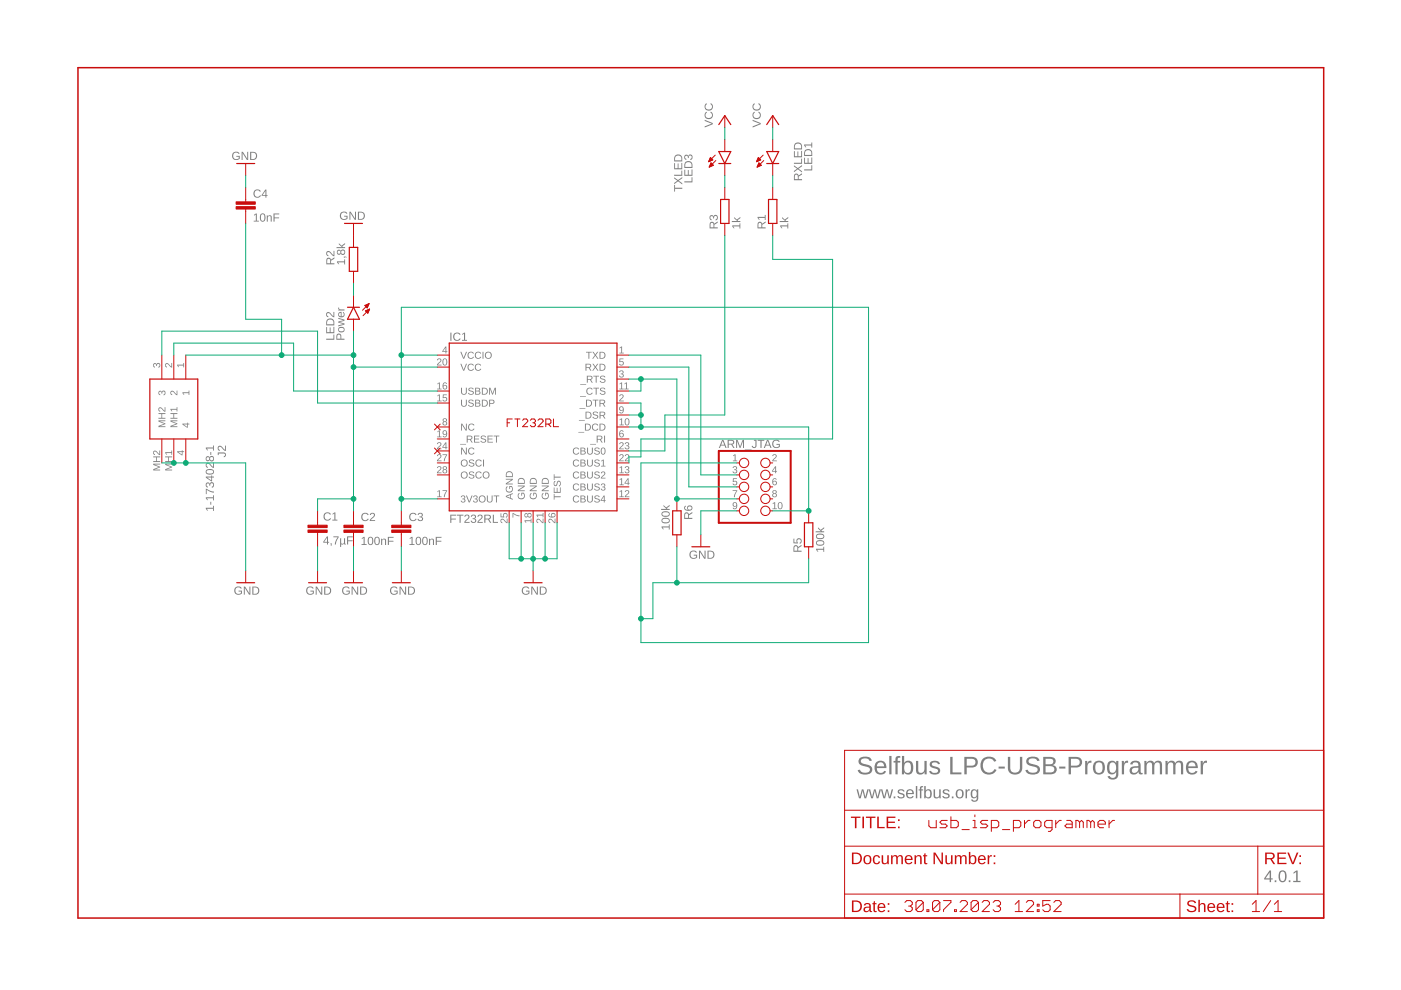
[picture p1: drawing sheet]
<svg xmlns="http://www.w3.org/2000/svg" width="297mm" height="210mm" viewBox="0 0 297 210" stroke-linecap="round" stroke-linejoin="round" font-family="sans-serif">
<g fill="#808080">
<path d="M131.4 73.7l.5-.2v1.3h.4v.1h-1v-.1h.4v-1.1l-.3 .2z"/>
<path d="M131.3 76h.9v.2h-.7v.4a.5 .5 0 0 1 .7 .3 .5 .5 0 0 1-.3 .7 .5 .5 0 0 1-.6-.4l.4 .2a.34 .34 0 0 0 .3-.5 .34 .34 0 0 0-.5-.1h-.2z"/>
<path d="M131.4 78.6a.43 .43 0 0 1 .7 0 .43 .43 0 0 1-.2 .7 .39 .39 0 0 1 .4 .4 .39 .39 0 0 1-.5 .3l-.5-.2-.1-.2h.2a.3 .3 0 0 0 .4 .3 .3 .3 0 0 0 .2-.5h-.4v-.2a.29 .29 0 0 0 .4-.1 .29 .29 0 0 0-.2-.4 .29 .29 0 0 0-.3 .2h-.2z"/>
<path d="M131.4 83.7a.5 .5 0 0 1 .8 .2 .5 .5 0 0 1-.4 .7l-.3 .3h.7v.2h-.9l.5-.7a.3 .3 0 0 0 .2-.5 .3 .3 0 0 0-.5 .1h-.2z"/>
<path d="M108.7 108.8l1.4 .5v.2l-.6-.1-.7-.4v.7h-.1z"/>
<path d="M155.4 96.6l.6-.3v1.3h.3v.2h-.9v-.2h.4v-1.1l-.4 .2z"/>
<path d="M163.9 96.4a.5 .5 0 0 1 .8 .2 .5 .5 0 0 1-.5 .7l-.3 .3h.8v.2h-1l.6-.7a.3 .3 0 0 0 .1-.5 .3 .3 0 0 0-.5 .1h-.2z"/>
<path d="M155.5 98.9a.43 .43 0 0 1 .7 0 .43 .43 0 0 1-.2 .7 .39 .39 0 0 1 .3 .5 .39 .39 0 0 1-.5 .3l-.4-.3-.1-.1 .2-.1a.3 .3 0 0 0 .4 .3 .3 .3 0 0 0 .1-.5h-.3v-.2a.29 .29 0 0 0 .4-.1 .29 .29 0 0 0-.2-.4 .29 .29 0 0 0-.4 .2h-.2z"/>
<path d="M155.4 101.4h.8v.2h-.6l-.1 .4a.5 .5 0 0 1 .8 .3 .5 .5 0 0 1-.3 .6 .5 .5 0 0 1-.7-.4l.5 .2a.34 .34 0 0 0 .3-.4 .34 .34 0 0 0-.6-.1h-.1z"/>
<path d="M155.3 103.9h1l-.5 1.5h-.2l.1-.4 .4-.9h-.8z"/>
<path d="M38.7 83.2h1.3v-.4h.1v.9h-.1v-.3h-1.1l.2 .3h-.2z"/>
<path d="M37.6 77.3h1.3v-.3h.1v.9h-.1v-.4h-1.2l.3 .3h-.2z"/>
<path d="M36.2 83a.78 .78 0 0 1 1.1 .5l.2 .1v-.8h.1v1l-.7-.5a.3 .3 0 0 0-.5-.2 .3 .3 0 0 0 .1 .5v.2l-.4-.3z"/>
<path d="M35.1 77.1a.78 .78 0 0 1 1.1 .5l.1 .1v-.7h.2v.9l-.7-.5a.3 .3 0 0 0-.5-.2 .3 .3 0 0 0 .1 .5v.2l-.4-.3z"/>
<path d="M33.7 83l.4-.1 .2 .3a.4 .4 0 0 1 .5-.4 .4 .4 0 0 1 .3 .5l-.2 .5h-.2v-.2a.3 .3 0 0 0 .2-.4 .3 .3 0 0 0-.4-.1l-.1 .4h-.2a.29 .29 0 0 0-.1-.4 .29 .29 0 0 0-.4 .2 .29 .29 0 0 0 .3 .3v.2l-.4-.3z"/>
<path d="M32.6 77.1l.4-.1 .2 .3a.4 .4 0 0 1 .5-.4 .4 .4 0 0 1 .3 .5l-.3 .5-.1 .1v-.2a.3 .3 0 0 0 .2-.4 .3 .3 0 0 0-.4-.2l-.1 .4h-.2a.29 .29 0 0 0-.1-.4 .29 .29 0 0 0-.4 .2 .29 .29 0 0 0 .3 .3l-.1 .2-.3-.3z"/>
<path d="M182.2 160.9a1.7 1.7 0 0 1 2.7 .4l-.5 .1a1.04 1.04 0 0 0-1-.6 1.04 1.04 0 0 0-.9 .6 1.62 1.62 0 0 0 1.5 .8 1.03 1.03 0 0 1 1 1.1 1.03 1.03 0 0 1-1.2 .9h-.4a1.41 1.41 0 0 1-1.6-.9l.5-.1a1.25 1.25 0 0 0 2.1 .2 .91 .91 0 0 0-1.1-.9 1.1 1.1 0 0 1-1.1-1.6zM185.7 161.7a1.29 1.29 0 0 1 1.6-.3 1.29 1.29 0 0 1 .6 1.5h-2a.83 .83 0 0 0 .5 .9 .83 .83 0 0 0 1-.4l.5 .2a1.35 1.35 0 0 1-1.8 .5 1.35 1.35 0 0 1-.7-1.7zM186.1 161.9l-.2 .6h1.6a.77 .77 0 0 0-.5-.8 .77 .77 0 0 0-.9 .2zM188.5 160.3h.5v3.9h-.5zM190 160.5l.9-.2v.4h-.4l-.2 .2v.4h.6v.4h-.6v2.5h-.5v-2.5h-.4v-.4h.4zM191.2 160.3h.5v1.5a1.09 1.09 0 0 1 1.4-.4 1.09 1.09 0 0 1 .5 1.3 1.11 1.11 0 0 1-.4 1.4 1.11 1.11 0 0 1-1.4-.2l-.1-.2v.5h-.5zM192 161.8a1.51 1.51 0 0 0 .2 2.1h.5a1.52 1.52 0 0 0 0-2.2zM194.2 161.3h.5v1.8a.68 .68 0 0 0 .7 .8 .68 .68 0 0 0 .6-.9v-1.7h.5v2.9h-.5v-.5a.96 .96 0 0 1-1.1 .5 .96 .96 0 0 1-.7-1zM197.4 161.5a1.29 1.29 0 0 1 1.9 .5h-.4a.69 .69 0 0 0-.7-.4 .69 .69 0 0 0-.6 .5l.5 .4a1.06 1.06 0 0 1 1.2 1.1 1.35 1.35 0 0 1-2.3-.1l.4-.1a.83 .83 0 0 0 1.5 0 1.91 1.91 0 0 0-1.4-.7l-.4-.6zM201.5 160.5h.5v3.3h1.8v.4h-2.3zM204.5 160.5h1.5a1.14 1.14 0 0 1 1.3 1.1 1.14 1.14 0 0 1-1.3 1.1h-1v1.5h-.5zM205 160.9v1.4h1a.74 .74 0 0 0 .8-.7 .74 .74 0 0 0-.8-.7zM208.4 160.9a1.86 1.86 0 0 1 2.8 .4l-.4 .2a1.32 1.32 0 0 0-1.7-.5 1.32 1.32 0 0 0-.7 1.6 1.29 1.29 0 0 0 1.1 1.2 1.29 1.29 0 0 0 1.4-.8l.4 .3a1.86 1.86 0 0 1-2.5 .7 1.86 1.86 0 0 1-.8-2.5zM211.7 162.5h1.3v.5h-1.3zM213.7 160.5h.5v2.3a1.03 1.03 0 0 0 1 1 1.03 1.03 0 0 0 1-1v-2.3h.5v2.3a1.53 1.53 0 0 1-1.5 1.4 1.53 1.53 0 0 1-1.5-1.4zM217.7 160.9a1.7 1.7 0 0 1 2.7 .4l-.5 .1a1.04 1.04 0 0 0-.9-.6 1.04 1.04 0 0 0-.9 .6 1.62 1.62 0 0 0 1.5 .8 1.03 1.03 0 0 1 .9 1.1 1.03 1.03 0 0 1-1.2 .9h-.3a1.41 1.41 0 0 1-1.6-.9l.5-.1a1.25 1.25 0 0 0 2.1 .2 .91 .91 0 0 0-1.1-.9 1.1 1.1 0 0 1-1.2-1.6zM221.2 160.5a3.1 3.1 0 0 1 2.4 .3 .86 .86 0 0 1-.5 1.4 .97 .97 0 0 1 .9 1.1 .97 .97 0 0 1-1 .9h-1.8zM221.7 160.9v1.2h.8a.61 .61 0 0 0 .8-.6 .61 .61 0 0 0-.8-.6zM221.7 162.4v1.4h1a.67 .67 0 0 0 .8-.5 .67 .67 0 0 0-.5-.8zM224.6 162.5h1.3v.5h-1.3zM226.6 160.5h1.5a1.14 1.14 0 0 1 1.3 1.1 1.14 1.14 0 0 1-1.3 1.1h-1v1.5h-.5zM227.1 160.9v1.4h1a.74 .74 0 0 0 .8-.7 .74 .74 0 0 0-.8-.7zM230.1 161.3h.4v.6a.68 .68 0 0 1 .9-.6v.4a.71 .71 0 0 0-.7 .3 .71 .71 0 0 0-.1 .7v1.5h-.5zM232.2 161.5a1.34 1.34 0 0 1 1.6 0 1.34 1.34 0 0 1 .4 1.6 1.27 1.27 0 0 1-1.4 1.1 1.27 1.27 0 0 1-1.1-1.4l.1-.6zM232.6 161.8a1.52 1.52 0 0 0 .1 2l.3 .1a.85 .85 0 0 0 .8-1.1 .82 .82 0 0 0-.3-1 .82 .82 0 0 0-.9 0zM235 161.6a1 1 0 0 1 1.6 .2l.1-.5h.4v2.8a1.2 1.2 0 0 1-.9 1.2 1.2 1.2 0 0 1-1.4-.7l.5-.1a.71 .71 0 0 0 .9 .4 .71 .71 0 0 0 .4-.8v-.5a1.07 1.07 0 0 1-1.3 .5 1.07 1.07 0 0 1-.6-1.3zM235.5 161.8a1.61 1.61 0 0 0 .2 2 1.1 1.1 0 0 0 .9-.6 1.1 1.1 0 0 0-.1-1.2l-.4-.3zM237.8 161.3h.5v.6a.68 .68 0 0 1 .9-.6v.4a.71 .71 0 0 0-.7 .3 .71 .71 0 0 0-.2 .7v1.5h-.5zM240 161.5a1.13 1.13 0 0 1 1.1-.2 1.13 1.13 0 0 1 .7 .9v1.4l.2 .3h.3v.3h-.6l-.3-.6a.93 .93 0 0 1-1.5 .5 .93 .93 0 0 1 .1-1.5l1.4-.2a.65 .65 0 0 0-.5-.7 .65 .65 0 0 0-.8 .4h-.5zM240.2 162.9a.59 .59 0 0 0 .1 1 .59 .59 0 0 0 .9-.3l.2-.8zM242.6 161.3h.5v.5a.88 .88 0 0 1 .8-.5 .88 .88 0 0 1 .8 .5 .88 .88 0 0 1 1-.5 .88 .88 0 0 1 .7 1v1.9h-.5v-1.8a.62 .62 0 0 0-.7-.8 .62 .62 0 0 0-.5 .9v1.7h-.4v-1.8a.62 .62 0 0 0-.7-.8 .62 .62 0 0 0-.5 .9v1.7h-.5zM247.1 161.3h.4l.1 .5a.88 .88 0 0 1 .8-.5 .88 .88 0 0 1 .8 .5 .88 .88 0 0 1 1-.5 .88 .88 0 0 1 .7 1v1.9h-.5v-1.8a.62 .62 0 0 0-.7-.8 .62 .62 0 0 0-.5 .9v1.7h-.5v-1.8a.62 .62 0 0 0-.6-.8 .62 .62 0 0 0-.5 .9v1.7h-.5zM251.8 161.7a1.29 1.29 0 0 1 1.5-.3 1.29 1.29 0 0 1 .7 1.5h-2.1a.83 .83 0 0 0 .5 .9 .83 .83 0 0 0 1.1-.4l.4 .2a1.35 1.35 0 0 1-1.8 .5 1.35 1.35 0 0 1-.6-1.7zM252.2 161.9l-.3 .6h1.6a.77 .77 0 0 0-.5-.8 .77 .77 0 0 0-.8 .2zM254.6 161.3h.4v.6a.68 .68 0 0 1 .9-.6v.4a.71 .71 0 0 0-.7 .3 .71 .71 0 0 0-.2 .7v1.5h-.4z"/>
<path d="M181.6 167.4h.3l.4 1.6 .4-1.6h.4l.4 1.6 .4-1.6h.3l-.5 1.9h-.4l-.4-1.7-.4 1.7h-.4zM184.2 167.4h.3l.4 1.6 .4-1.6h.3l.5 1.6 .4-1.6h.3l-.6 1.9h-.3l-.4-1.7-.4 1.7h-.4zM186.8 167.4h.3l.4 1.6 .4-1.6h.3l.4 1.6 .5-1.6h.3l-.6 1.9h-.3l-.4-1.7-.4 1.7h-.4zM189.5 168.9h.3v.4h-.3zM190.5 167.5a.86 .86 0 0 1 1.3 .3h-.3a.4 .4 0 0 0-.5-.3 .4 .4 0 0 0-.3 .5l.2 .1a.68 .68 0 0 1 .7 .2 .68 .68 0 0 1 .1 .7 .92 .92 0 0 1-1.5-.2h.3a.46 .46 0 0 0 .6 .3 .46 .46 0 0 0 .3-.5l-.1-.1a.83 .83 0 0 1-1-.8zM192.3 167.6a.86 .86 0 0 1 1-.2 .86 .86 0 0 1 .5 1h-1.4a.55 .55 0 0 0 .4 .6 .55 .55 0 0 0 .6-.2h.3a.94 .94 0 0 1-1.3 .3 .94 .94 0 0 1-.2-1.3zM192.6 167.7l-.2 .4h1l-.3-.5zM194.2 166.7h.3v2.6h-.3zM195.1 166.8l.6-.1v.2l-.3 .2v.3h.3v.2h-.3v1.7h-.4v-1.7h-.2v-.2h.2zM196 166.7h.3v1a.72 .72 0 0 1 .9-.3 .72 .72 0 0 1 .4 .9 .77 .77 0 0 1-.9 1l-.4-.3-.1 .3h-.3zM196.5 167.7a.85 .85 0 0 0 .3 1.4 .84 .84 0 0 0 0-1.5zM197.9 167.4h.4v1.2a.46 .46 0 0 0 .5 .5 .46 .46 0 0 0 .3-.6v-1.1h.3l.1 1.9h-.3l-.1-.4a.64 .64 0 0 1-.7 .4 .64 .64 0 0 1-.5-.7zM200.1 167.5a.86 .86 0 0 1 1.2 .3h-.3a.4 .4 0 0 0-.4-.3 .4 .4 0 0 0-.3 .5l.2 .1a.68 .68 0 0 1 .7 .2 .68 .68 0 0 1 .1 .7 .92 .92 0 0 1-1.5-.2h.3a.46 .46 0 0 0 .5 .3 .46 .46 0 0 0 .4-.5l-.1-.1a.83 .83 0 0 1-1-.8zM201.8 168.9h.3v.4h-.3zM202.8 167.6a.9 .9 0 0 1 1.2-.1 .9 .9 0 0 1 .3 1.1 .9 .9 0 0 1-1.3 .6 .9 .9 0 0 1-.3-1.3zM203.2 167.6a.87 .87 0 0 0 .3 1.5 .8 .8 0 0 0 .5-.8 .8 .8 0 0 0-.5-.7zM204.7 167.4h.3v.4l.2-.4 .4-.1v.3l-.3 .1-.2 .2-.1 1.4h-.3zM206 167.6a.67 .67 0 0 1 1.1 .1v-.3h.3v1.8a.8 .8 0 0 1-.6 .8 .8 .8 0 0 1-.9-.5h.3l.4 .3a.59 .59 0 0 0 .5-.9 .71 .71 0 0 1-.9 .3 .71 .71 0 0 1-.4-.9zM206.2 167.7a.89 .89 0 0 0 .4 1.3 .79 .79 0 0 0 .5-.7 .79 .79 0 0 0-.5-.7z"/>
<path d="M269.2 184.6h.3v1.6h.3v.3h-.3v.5h-.3v-.5h-1.2v-.3zM269.2 184.9l-.9 1.3h.9zM270.3 186.6h.3v.4h-.3zM271.4 184.7a.92 .92 0 0 1 1.1 .1 .92 .92 0 0 1 .3 1 .9 .9 0 0 1-.4 1.1 .9 .9 0 0 1-1.1-.2l-.2-.5v-.8zM271.6 184.9a1.67 1.67 0 0 0 .2 1.9h.1a1.13 1.13 0 0 0 .5-1.6l-.3-.4zM273.2 186.6h.4v.4h-.4zM274.3 185l.5-.4h.3v2.2h.6v.2h-1.5v-.2h.6v-1.9l-.5 .4z"/>
<path d="M76.7 114.1l.6-.3v1.6h.4v.1h-1v-.1h.4v-1.4l-.4 .3zM78.2 113.9a.64 .64 0 0 1 .8 .1 .64 .64 0 0 1 .1 .7 .64 .64 0 0 1-.6 .9 .64 .64 0 0 1-.5-.9zM78.4 114a.97 .97 0 0 0 .1 1.4 .86 .86 0 0 0 .1-1.4zM79.6 113.9a.64 .64 0 0 1 .8 .1 .64 .64 0 0 1 .1 .7 .64 .64 0 0 1-.6 .9 .64 .64 0 0 1-.6-.9zM79.8 114a.97 .97 0 0 0 .1 1.4 .86 .86 0 0 0 0-1.4zM80.8 114.2h.2v.3a.44 .44 0 0 1 .5-.3 .44 .44 0 0 1 .4 .5v.8h-.3v-.8a.32 .32 0 0 0-.3-.3 .32 .32 0 0 0-.3 .4v.7h-.2zM82.2 113.8h1.2v.2h-.9v.7h.9v.2h-.9v.6h-.3z"/>
<path d="M86.9 114.1l.6-.3v1.6h.4v.1h-1.1v-.1h.5v-1.4l-.4 .3zM88.4 113.9a.64 .64 0 0 1 .7 .1 .64 .64 0 0 1 .2 .7 .64 .64 0 0 1-.6 .9 .64 .64 0 0 1-.6-.9zM88.5 114a.97 .97 0 0 0 .2 1.4 .86 .86 0 0 0 0-1.4zM89.8 113.9a.64 .64 0 0 1 .7 .1 .64 .64 0 0 1 .2 .7 .64 .64 0 0 1-.6 .9 .64 .64 0 0 1-.6-.9zM89.9 114a.97 .97 0 0 0 .2 1.4 .86 .86 0 0 0 0-1.4zM91 114.2h.2v.3a.44 .44 0 0 1 .5-.3 .44 .44 0 0 1 .3 .5v.8h-.2v-.8a.32 .32 0 0 0-.4-.3 .32 .32 0 0 0-.2 .4v.7h-.2zM92.4 113.8h1.2v.2h-1v.7h1v.2h-1v.6h-.2z"/>
<path d="M69.3 113.7h.2v1.2h.3v.2h-.3v.3h-.2v-.3h-.8zM69.3 114l-.6 .9h.6zM70.1 115.2h.2l-.1 .6h-.1l.1-.4zM70.7 113.7h1.1l-.5 1.1-.1 .6h-.2l.1-.4 .5-1.1h-.9zM72.1 114.1h.2v.9a.31 .31 0 0 0 .4 .3 .31 .31 0 0 0 .2-.4v-.8h.3v1.1l.1 .2-.2 .1-.2-.3a.4 .4 0 0 1-.6 .2v.6h-.2zM73.6 113.7h1.2v.2h-1v.7h1v.1h-1v.7h-.2z"/>
<path d="M65.1 124.6a.9 .9 0 0 1 1.4 .1l-.2 .1a.68 .68 0 0 0-1 0 .68 .68 0 0 0 0 .9 .68 .68 0 0 0 .9 .1l.1-.4h-.5v-.2h.7v.6a.94 .94 0 0 1-1.3 .1 .94 .94 0 0 1-.1-1.3zM66.9 124.4h.3l.9 1.4v-1.4h.2v1.7h-.3l-.9-1.5v1.5h-.2zM68.7 124.4h.6a.86 .86 0 0 1 .9 .8 .86 .86 0 0 1-.8 .9h-.7zM69 124.6v1.3a.73 .73 0 0 0 1-.7 .73 .73 0 0 0-1-.6z"/>
<path d="M72.8 124.6a.9 .9 0 0 1 1.3 .1l-.2 .1a.68 .68 0 0 0-1 0 .68 .68 0 0 0 0 .9 .68 .68 0 0 0 .9 .1l.1-.4h-.5v-.2h.8v.6a.94 .94 0 0 1-1.4 .1 .94 .94 0 0 1 0-1.3zM74.5 124.4h.3l.9 1.4v-1.4h.2v1.7h-.2l-1-1.5 .1 1.5h-.3zM76.4 124.4h.5a.86 .86 0 0 1 .9 .8 .86 .86 0 0 1-.8 .9h-.6zM76.6 124.6v1.3a.73 .73 0 0 0 1-.7 .73 .73 0 0 0-1-.6z"/>
<path d="M82.9 124.6a.9 .9 0 0 1 1.4 .1l-.2 .1a.68 .68 0 0 0-1 0 .68 .68 0 0 0 0 .9 .68 .68 0 0 0 .9 .1l.1-.4h-.5v-.2h.7v.6a.94 .94 0 0 1-1.3 .1 .94 .94 0 0 1-.1-1.3zM84.7 124.4h.3l.9 1.4v-1.4h.2v1.7h-.3l-.9-1.5v1.5h-.2zM86.5 124.4h.6a.86 .86 0 0 1 .9 .8 .86 .86 0 0 1-.8 .9h-.7zM86.7 124.6v1.3a.73 .73 0 0 0 1.1-.7 .73 .73 0 0 0-1.1-.6z"/>
<path d="M49.9 124.6a.9 .9 0 0 1 1.4 .1l-.3 .1a.68 .68 0 0 0-.9 0 .68 .68 0 0 0-.1 .9 .68 .68 0 0 0 1 .1l.1-.4h-.5v-.2h.7v.6a.94 .94 0 0 1-1.3 .1 .94 .94 0 0 1-.1-1.3zM51.7 124.4h.3l.9 1.4v-1.4h.2v1.7h-.3l-.9-1.5v1.5h-.2zM53.5 124.4h.6a.86 .86 0 0 1 .9 .8 .86 .86 0 0 1-.9 .9h-.6zM53.7 124.6v1.3a.73 .73 0 0 0 1-.7 .73 .73 0 0 0-1-.6z"/>
<path d="M110.8 124.6a.9 .9 0 0 1 1.4 .1l-.2 .1a.68 .68 0 0 0-1 0 .68 .68 0 0 0 0 .9 .68 .68 0 0 0 .9 .1l.1-.4h-.5v-.2h.8v.6a.94 .94 0 0 1-1.4 .1 .94 .94 0 0 1-.1-1.3zM112.6 124.4h.3l.9 1.4v-1.4h.2v1.7h-.2l-1-1.5v1.5h-.2zM114.4 124.4h.6a.86 .86 0 0 1 .9 .8 .86 .86 0 0 1-.8 .9h-.7zM114.7 124.6v1.3a.73 .73 0 0 0 1-.7 .73 .73 0 0 0-1-.6z"/>
<path d="M71.5 70.9a.53 .53 0 0 1 .6-.1 .53 .53 0 0 1 .3 .5v.5h.6v.2h-1.7zM71.7 71l-.2 .8h.7l-.1-.7zM71.9 69.4a.67 .67 0 0 1 1 0 .67 .67 0 0 1-.2 1 .66 .66 0 0 1-.8-.1 .66 .66 0 0 1 0-.9zM72 69.6l-.1 .1a.49 .49 0 0 0 .5 .6 .49 .49 0 0 0 .5-.6l-.3-.1zM71.7 67.4l1.3 .4v.2l-1.1 .3 1.1 .3v.2l-1.3 .4v-.2l1.2-.3-1.2-.3v-.2l1.2-.3-1.2-.3zM71.9 66.3l.5-.2v1a.38 .38 0 0 0 .5-.3 .38 .38 0 0 0-.2-.5v-.1a.64 .64 0 0 1 .2 .9 .64 .64 0 0 1-.9 .1 .64 .64 0 0 1-.1-.9zM72 66.4l-.1 .4 .4 .3v-.8zM71.7 65.2h.2v.3l.3 .1h.8v.2h-1.3v-.2h.3l-.2-.1z"/>
<path d="M72.3 45.1a.9 .9 0 0 1 1.4 .2h-.3a.68 .68 0 0 0-.9 0 .68 .68 0 0 0-.1 .9 .68 .68 0 0 0 1 .1l.1-.4h-.5v-.2h.7v.6a.94 .94 0 0 1-1.4 .1 .94 .94 0 0 1 0-1.3zM74.1 44.9h.3l.9 1.5v-1.5h.2v1.7h-.3l-.9-1.5v1.5h-.2zM75.9 44.9h.6a.86 .86 0 0 1 .9 .8 .86 .86 0 0 1-.9 .9h-.6zM76.1 45.1v1.3a.73 .73 0 0 0 1-.7 .73 .73 0 0 0-1-.6z"/>
<path d="M71.4 55.4h1.6v-.4h.2v1.1h-.2v-.5h-1.3l.2 .4h-.2zM72.9 54.4h.5l.1 .2-.3-.1-.3 .1zM71.5 53.1l.5-.1 .3 .2a.5 .5 0 0 1 .7-.1 .5 .5 0 0 1 0 .8 .5 .5 0 0 1-.7-.2 .47 .47 0 0 1-.7 .3 .47 .47 0 0 1-.2-.7zM71.6 53.5a.32 .32 0 0 0 .6 0 .32 .32 0 0 0-.6 0zM72.3 53.5a.36 .36 0 0 0 .7 0 .36 .36 0 0 0-.7 0zM71.8 51.6l.6 .5 .8-.6v.3l-.6 .4 .1 .2h.5v.2h-1.8v-.2h1.1l-.7-.6z"/>
<path d="M146.4 117a.9 .9 0 0 1 1.4 .1l-.3 .1a.68 .68 0 0 0-.9 0 .68 .68 0 0 0-.1 .9 .68 .68 0 0 0 1 .1l.1-.4h-.5v-.2h.7v.6a.94 .94 0 0 1-1.3 .1 .94 .94 0 0 1-.1-1.3zM148.2 116.7h.3l.9 1.5v-1.5h.2v1.8h-.3l-.9-1.5v1.5h-.2zM150 116.7h.6a.86 .86 0 0 1 .9 .9 .86 .86 0 0 1-.9 .9h-.6zM150.2 116.9v1.4a.73 .73 0 0 0 1-.7 .73 .73 0 0 0-1-.7z"/>
<path d="M173 116.3h1.6v-.4h.1v1.1h-.1v-.4h-1.4l.3 .4h-.2zM173.1 114.8a1.02 1.02 0 0 1 1.7 .3 .95 .95 0 0 1-.9 .6 .95 .95 0 0 1-.9-.6zM173.2 114.9a.66 .66 0 0 0 .4 .6 .66 .66 0 0 0 .7-.1 .41 .41 0 0 0 .2-.5 .41 .41 0 0 0-.6-.2zM173.1 113.4a1.02 1.02 0 0 1 1.7 .3 .95 .95 0 0 1-.9 .6 .95 .95 0 0 1-.9-.6zM173.2 113.6a.66 .66 0 0 0 .4 .5 .66 .66 0 0 0 .7 0 .41 .41 0 0 0 .2-.6 .41 .41 0 0 0-.6-.1zM173.4 111.8l.6 .5 .7-.5v.2l-.6 .5 .2 .1h.4v.3h-1.8v-.3h1.2l-.7-.5z"/>
<path d="M140.3 111.6h1.5v-.4h.2v1.1h-.2v-.5h-1.3l.3 .4h-.3zM140.3 110a1.02 1.02 0 0 1 1.7 .4 .95 .95 0 0 1-.9 .6 .95 .95 0 0 1-.9-.6zM140.5 110.2a.66 .66 0 0 0 .3 .6 .66 .66 0 0 0 .7-.1 .41 .41 0 0 0 .2-.6 .41 .41 0 0 0-.6-.1zM140.3 108.6a1.02 1.02 0 0 1 1.7 .4 .95 .95 0 0 1-.9 .6 .95 .95 0 0 1-.9-.6zM140.5 108.8a.66 .66 0 0 0 .3 .6 .66 .66 0 0 0 .7-.1 .41 .41 0 0 0 .2-.6 .41 .41 0 0 0-.6-.1zM140.7 107.1l.5 .5 .8-.6v.3l-.6 .4 .1 .2h.5v.2h-1.8v-.2h1.1l-.6-.6z"/>
<path d="M168.5 37l.5-.2 .3 .4 .7-.5v.3l-.7 .4v.6h.7v.2h-1.7zM168.6 37.1l-.1 .9h.7l-.1-.9zM168.3 35.1l.8 .5 .9-.6v.3l-.7 .5 .7 .5v.3l-.8-.7-.9 .6v-.2l.7-.5-.7-.5zM168.3 34.5h1.6v-.9h.1v1.1h-1.7zM168.3 32h.2v1.1h.6v-1h.2v1h.6v-1.1h.1v1.4h-1.7zM168.5 30.4a.88 .88 0 0 1 1-.1 .88 .88 0 0 1 .5 .7v.7h-1.7l.1-.8zM168.7 30.6l-.2 .9h1.4a.74 .74 0 0 0-.3-.9 .74 .74 0 0 0-.9 0z"/>
<path d="M142.9 39.2h.2v.6h1.6v.2h-1.6v.6h-.2zM142.9 37.6l.9 .6 .9-.7v.3l-.8 .5 .8 .5v.3l-.9-.7-.9 .6v-.2l.7-.5-.7-.5zM142.9 37.1h1.6v-.9h.2v1.1h-1.8zM142.9 34.6h.2v1.1h.6v-1h.2v1h.6v-1.2h.2v1.4h-1.8zM143.2 33a.88 .88 0 0 1 .9-.2 .88 .88 0 0 1 .6 .8v.6h-1.8l.1-.8zM143.3 33.2l-.2 .8h1.4a.74 .74 0 0 0-.3-.9 .74 .74 0 0 0-.9 .1z"/>
<path d="M149.4 25.4l1.7 .7v.2l-1.7 .7v-.2l1.5-.6-1.5-.6zM149.6 23.8l.2-.1 .1 .2a.63 .63 0 0 0-.1 1 .63 .63 0 0 0 1-.1 .63 .63 0 0 0-.2-.9l.1-.2a.87 .87 0 0 1 .2 1.2 .87 .87 0 0 1-1.2 .2 .87 .87 0 0 1-.1-1.3zM149.6 22l.2-.1 .1 .2a.63 .63 0 0 0-.1 1 .63 .63 0 0 0 1-.1 .63 .63 0 0 0-.2-.9l.1-.2a.87 .87 0 0 1 .2 1.2 .87 .87 0 0 1-1.2 .2 .87 .87 0 0 1-.1-1.3z"/>
<path d="M159.6 25.4l1.7 .7v.2l-1.7 .7v-.2l1.5-.6-1.5-.6zM159.8 23.8l.2-.1v.2a.63 .63 0 0 0 0 1 .63 .63 0 0 0 .9-.1 .63 .63 0 0 0-.1-.9l.1-.2a.87 .87 0 0 1 .2 1.2 .87 .87 0 0 1-1.3 .2 .87 .87 0 0 1 0-1.3zM159.8 22l.2-.1v.2a.63 .63 0 0 0 0 1 .63 .63 0 0 0 .9-.1 .63 .63 0 0 0-.1-.9l.1-.2a.87 .87 0 0 1 .2 1.2 .87 .87 0 0 1-1.3 .2 .87 .87 0 0 1 0-1.3z"/>
<path d="M43.6 107.7h1.6v-.5h.2v1.1h-.2v-.4h-1.4l.3 .4h-.2zM44.6 106.4h.2v.6h-.2zM43.6 105.4h1.6v-.4h.2v1.1h-.2v-.4h-1.4l.3 .3h-.2zM43.6 103.6l1.1 .5 .7 .1v.2l-.7-.1-.9-.5v1h-.2zM43.7 102.4l.5-.1 .3 .3a.51 .51 0 0 1 .7-.3 .51 .51 0 0 1 .1 .8l-.4 .3v-.2a.35 .35 0 0 0 .3-.5 .35 .35 0 0 0-.5-.1l-.1 .4h-.2a.33 .33 0 0 0-.2-.5 .33 .33 0 0 0-.4 .3 .33 .33 0 0 0 .3 .4v.2l-.5-.4zM43.6 101h1.2v-.2h.2v.2h.4v.2h-.4v.9h-.2l-1.2-.8zM43.9 101.2l.9 .7v-.7zM43.7 99.7a1.02 1.02 0 0 1 1.7 .3 .95 .95 0 0 1-.9 .6 .95 .95 0 0 1-.9-.6zM43.8 99.9a.66 .66 0 0 0 .4 .5 .66 .66 0 0 0 .7 0 .41 .41 0 0 0 .2-.6 .41 .41 0 0 0-.6-.1zM43.7 98.2a1.1 1.1 0 0 1 1.4 .7l.1-.8h.2v1.1l-.3-.1-.5-.4a.37 .37 0 0 0-.5-.4 .37 .37 0 0 0-.1 .6l.1 .3-.5-.3zM43.7 96.9l.5-.2 .2 .3a.5 .5 0 0 1 .8-.1 .5 .5 0 0 1 0 .7 .5 .5 0 0 1-.7-.1 .47 .47 0 0 1-.7 .2 .47 .47 0 0 1-.2-.7zM43.7 97.3a.35 .35 0 0 0 .7 0 .35 .35 0 0 0-.7 0zM44.5 97.3a.36 .36 0 0 0 .7 0 .36 .36 0 0 0-.7 0zM44.6 95.8h.2v.6h-.2zM43.6 94.9h1.6v-.4h.2v1h-.2v-.4h-1.4l.3 .4h-.2z"/>
<path d="M165.4 47.8h1.5v-.4h.2v1h-.2v-.4h-1.3l.3 .4h-.2zM165.8 46l.6 .6 .7-.6v.3l-.6 .4 .2 .2h.4v.2h-1.8v-.2h1.1l-.6-.6z"/>
<path d="M155.3 47.8h1.5v-.4h.2v1h-.2v-.4h-1.3l.2 .4h-.2zM155.6 46l.6 .6 .8-.6v.3l-.6 .4 .1 .2h.5v.2h-1.8v-.2h1.1l-.7-.6z"/>
<path d="M53.8 45.5l.7-.2v1.5h.4v.2h-1.1v-.2h.4v-1.3l-.4 .3zM55.4 45.3a.64 .64 0 0 1 .7 .1 .64 .64 0 0 1 .2 .7 .64 .64 0 0 1-.6 .9 .64 .64 0 0 1-.6-.9zM55.5 45.5a.97 .97 0 0 0 .2 1.3 .86 .86 0 0 0 0-1.4zM56.6 45.7h.2v.2a.44 .44 0 0 1 .5-.2 .44 .44 0 0 1 .3 .4v.9h-.2v-.9a.32 .32 0 0 0-.4-.3 .32 .32 0 0 0-.2 .4v.8h-.2zM58 45.3h1.2v.2h-1v.6h1v.2h-1v.7h-.2z"/>
<path d="M49.4 32.4a.9 .9 0 0 1 1.4 .2h-.2a.68 .68 0 0 0-1 0 .68 .68 0 0 0 0 1 .68 .68 0 0 0 .9 0l.1-.4h-.5v-.2h.7v.6a.94 .94 0 0 1-1.3 .1 .94 .94 0 0 1-.1-1.3zM51.2 32.2h.3l.9 1.5v-1.5h.2v1.7h-.3l-.9-1.5v1.5h-.2zM53 32.2h.6a.86 .86 0 0 1 .9 .8 .86 .86 0 0 1-.8 .9h-.7zM53.3 32.4v1.3a.73 .73 0 0 0 1-.7 .73 .73 0 0 0-1-.6z"/>
<path d="M76.8 109a.86 .86 0 0 1 1.4 .2h-.3a.63 .63 0 0 0-.9 0 .63 .63 0 0 0 .1 .9 .63 .63 0 0 0 .9-.2l.2 .1a.88 .88 0 0 1-1.3 .3 .88 .88 0 0 1-.1-1.3zM78.6 108.8a.55 .55 0 0 1 .8 .2 .55 .55 0 0 1-.3 .8l-.5 .5h.9v.2h-1.1l.1-.3 .4-.5a.37 .37 0 0 0 .4-.5 .37 .37 0 0 0-.6-.1l-.3 .1z"/>
<path d="M87 109a.86 .86 0 0 1 1.3 .2h-.2a.63 .63 0 0 0-.9 0 .63 .63 0 0 0 0 .9 .63 .63 0 0 0 .9-.2l.2 .1a.88 .88 0 0 1-1.3 .3 .88 .88 0 0 1 0-1.3zM88.7 108.8a.5 .5 0 0 1 .8 0 .5 .5 0 0 1-.2 .8 .51 .51 0 0 1 .2 .8 .51 .51 0 0 1-.8 0l-.2-.4h.2a.35 .35 0 0 0 .5 .3 .35 .35 0 0 0 .2-.5l-.5-.1v-.2a.33 .33 0 0 0 .5-.2 .33 .33 0 0 0-.2-.4 .33 .33 0 0 0-.4 .3h-.2z"/>
<path d="M97.6 74.6h.2l.5 1.3 .5-1.3h.2l-.6 1.5h-.2zM99.3 74.8l.8-.2 .4 .3-.2 .1a.54 .54 0 0 0-.8 0 .54 .54 0 0 0 0 .8 .54 .54 0 0 0 .8-.2l.2 .1a.75 .75 0 0 1-1.1 .2 .75 .75 0 0 1-.1-1.1zM100.9 74.8l.7-.2 .4 .3-.2 .1a.54 .54 0 0 0-.8 0 .54 .54 0 0 0 .1 .8 .54 .54 0 0 0 .8-.2l.1 .1a.75 .75 0 0 1-1.1 .2 .75 .75 0 0 1 0-1.1zM102.3 74.6h.2v1.5h-.2zM102.7 75.3a.8 .8 0 0 1 1.6 0 .8 .8 0 0 1-1.6 0zM102.9 75.3a.6 .6 0 0 0 1.2 0 .6 .6 0 0 0-1.2 0z"/>
<path d="M94.4 73.5h.2v1h.2v.1h-.2v.3h-.1v-.3h-.7zM94.5 73.7l-.6 .8h.6z"/>
<path d="M97.6 77.1h.2l.5 1.3 .5-1.3h.2l-.6 1.5h-.2zM99.3 77.3l.8-.2 .4 .4h-.2a.54 .54 0 0 0-.8 0 .54 .54 0 0 0 0 .8 .54 .54 0 0 0 .8-.1h.2a.75 .75 0 0 1-1.1 .3 .75 .75 0 0 1-.1-1.2zM100.9 77.3l.7-.2 .4 .4h-.2a.54 .54 0 0 0-.8 0 .54 .54 0 0 0 .1 .8 .54 .54 0 0 0 .8-.1h.1a.75 .75 0 0 1-1.1 .3 .75 .75 0 0 1 0-1.2z"/>
<path d="M92.8 76.1a.5 .5 0 0 1 .8 .2 .5 .5 0 0 1-.5 .7l-.3 .3h.8v.2h-1l.6-.7a.3 .3 0 0 0 .2-.5 .3 .3 0 0 0-.6 .1h-.2zM94 76.1a.61 .61 0 0 1 .8 .1 .61 .61 0 0 1 0 .8 .53 .53 0 0 1-.6 .5 .53 .53 0 0 1-.4-.8zM94.2 76.2a.83 .83 0 0 0 .1 1.2 .73 .73 0 0 0 0-1.3z"/>
<path d="M97.8 82.2h.2v.9a.41 .41 0 0 0 .4 .4 .41 .41 0 0 0 .4-.4v-.9h.2v.9a.61 .61 0 0 1-.6 .6 .61 .61 0 0 1-.6-.6zM99.4 82.3l.7-.1 .3 .3-.2 .1a.34 .34 0 0 0-.4-.3 .34 .34 0 0 0-.2 .4 .71 .71 0 0 1 .8 .8l-.4 .2a.64 .64 0 0 1-.8-.4h.2a.39 .39 0 0 0 .5 .3 .39 .39 0 0 0 .3-.5l-.5-.1a.38 .38 0 0 1-.4-.3 .38 .38 0 0 1 .1-.4zM100.7 82.2l1 .2 .1 .3-.3 .2 .4 .2-.2 .5-1 .1zM100.9 82.4v.4l.7-.1-.1-.3zM100.9 83v.5l.8-.1-.2-.4zM102.2 82.2h.5a.74 .74 0 0 1 .7 .7 .74 .74 0 0 1-.7 .8h-.5zM102.4 82.4v1.1a.62 .62 0 0 0 .8-.6 .62 .62 0 0 0-.8-.5zM103.7 82.2h.3l.4 1.3 .5-1.3h.2v1.5h-.1v-1.3l-.5 1.3h-.1l-.5-1.3v1.3h-.2z"/>
<path d="M92.7 81.3l.6-.2v1.3h.3v.2h-.9v-.2h.4v-1.1l-.4 .2zM94.1 81.2l.4-.1 .3 .3-.6-.1-.2 .5a.47 .47 0 0 1 .7 .1 .47 .47 0 0 1-.2 .7 .47 .47 0 0 1-.6-.3l-.1-.7zM94 82.1a.31 .31 0 0 0 .6 0 .31 .31 0 0 0-.6 0z"/>
<path d="M97.8 84.7h.2v1a.41 .41 0 0 0 .4 .4 .41 .41 0 0 0 .4-.4v-1h.2v1a.61 .61 0 0 1-.6 .5 .61 .61 0 0 1-.6-.5zM99.4 84.8l.7-.1 .3 .4h-.2a.34 .34 0 0 0-.4-.3 .34 .34 0 0 0-.2 .5 .71 .71 0 0 1 .8 .7l-.4 .2a.64 .64 0 0 1-.8-.3l.2-.1a.39 .39 0 0 0 .5 .3 .39 .39 0 0 0 .3-.4l-.5-.2a.38 .38 0 0 1-.4-.3 .38 .38 0 0 1 .1-.4zM100.7 84.7l1 .2 .1 .3-.3 .2 .4 .3-.2 .4-1 .1zM100.9 84.9v.5l.7-.2-.1-.2zM100.9 85.5v.6l.8-.2-.2-.3zM102.2 84.7h.5a.74 .74 0 0 1 .7 .8 .74 .74 0 0 1-.7 .7h-.5zM102.4 84.9v1.2a.62 .62 0 0 0 .8-.6 .62 .62 0 0 0-.8-.6zM103.7 84.7h.6a.45 .45 0 0 1 .5 .5 .45 .45 0 0 1-.5 .4h-.4v.6h-.2zM103.9 84.9v.6l.7-.1-.1-.5z"/>
<path d="M92.7 83.9l.6-.3v1.3h.3v.2h-.9v-.2h.4v-1.1l-.4 .2zM93.9 83.6h.8v.2h-.6l-.1 .5a.5 .5 0 0 1 .8 .2 .5 .5 0 0 1-.4 .7 .5 .5 0 0 1-.6-.4l.5 .2a.34 .34 0 0 0 .3-.5 .34 .34 0 0 0-.6-.1h-.2z"/>
<path d="M97.8 89.8h.2l.8 1.3v-1.3h.2v1.5h-.3l-.8-1.3v1.3h-.1zM99.4 90l.8-.2 .4 .4h-.2a.54 .54 0 0 0-.8 0 .54 .54 0 0 0 0 .8 .54 .54 0 0 0 .8-.2l.2 .1a.75 .75 0 0 1-1.1 .3 .75 .75 0 0 1-.1-1.2z"/>
<path d="M94 88.8a.43 .43 0 0 1 .7-.1 .43 .43 0 0 1-.2 .7 .42 .42 0 0 1 .1 .6 .42 .42 0 0 1-.6 0 .42 .42 0 0 1 .1-.6l-.2-.2zM94 89.1a.3 .3 0 0 0 .6 0 .3 .3 0 0 0-.6 0zM94 89.8a.31 .31 0 0 0 .6 0 .31 .31 0 0 0-.6 0z"/>
<path d="M97.6 94.1h1.2v.2h-1.2zM99 92.4h.6a.43 .43 0 0 1 .6 .3 .43 .43 0 0 1-.4 .5l.4 .6h-.2l-.4-.6h-.4v.6h-.2zM99.2 92.5v.6h.4a.28 .28 0 0 0 .4-.3 .28 .28 0 0 0-.4-.3zM100.5 92.4h1.1v.1h-.9v.5h.9v.2h-.9v.5h1v.1h-1.2zM102.1 92.4h.6l.3 .3h-.2a.34 .34 0 0 0-.4-.2 .34 .34 0 0 0-.2 .4 .71 .71 0 0 1 .8 .7l-.3 .2a.64 .64 0 0 1-.9-.3l.2-.1a.39 .39 0 0 0 .5 .3 .39 .39 0 0 0 .3-.4l-.5-.2a.38 .38 0 0 1-.4-.2 .38 .38 0 0 1 .2-.5zM103.4 92.4h1.1v.1h-.9v.5h.8v.2h-.8v.5h.9v.1h-1.1zM104.7 92.4h1.2v.1h-.5v1.3h-.2v-1.3h-.5z"/>
<path d="M92.7 91.5l.6-.3v1.4h.3v.1h-.9v-.1h.4v-1.2l-.4 .3zM93.9 91.4a.6 .6 0 0 1 .8 0 .6 .6 0 0 1 .1 .8 .49 .49 0 0 1-.4 .5 .49 .49 0 0 1-.5-.3l.5 .2 .2-.6a.47 .47 0 0 1-.7 .1 .47 .47 0 0 1 0-.7zM93.9 91.7a.35 .35 0 0 0 .7 0 .35 .35 0 0 0-.7 0z"/>
<path d="M97.8 94.9h.2l.8 1.3v-1.3h.2v1.5h-.3l-.8-1.3v1.3h-.1zM99.4 95.1l.8-.2 .4 .3-.2 .1a.54 .54 0 0 0-.8 0 .54 .54 0 0 0 0 .8 .54 .54 0 0 0 .8-.2l.2 .1a.75 .75 0 0 1-1.1 .2 .75 .75 0 0 1-.1-1.1z"/>
<path d="M92.8 93.9a.5 .5 0 0 1 .8 .2 .5 .5 0 0 1-.5 .7l-.3 .3h.8v.2h-1l.6-.8a.3 .3 0 0 0 .2-.5 .32 .32 0 0 0-.6 .2h-.2zM94.4 93.8h.2v1h.2v.1h-.2v.4h-.1v-.4h-.7zM94.5 94l-.6 .8h.6z"/>
<path d="M97.6 98.2a.8 .8 0 0 1 1.6 0 .8 .8 0 0 1-1.6 0zM97.8 98.2a.6 .6 0 0 0 1.2 0 .6 .6 0 0 0-1.2 0zM99.6 97.5l.6-.1 .3 .4h-.1a.34 .34 0 0 0-.5-.3 .34 .34 0 0 0-.2 .5 .71 .71 0 0 1 .8 .7l-.3 .2a.64 .64 0 0 1-.8-.3l.1-.1a.39 .39 0 0 0 .5 .3 .39 .39 0 0 0 .3-.4l-.5-.2a.38 .38 0 0 1-.4-.3 .38 .38 0 0 1 .2-.4zM101 97.6l.7-.2 .4 .4h-.2a.54 .54 0 0 0-.8 0 .54 .54 0 0 0 .1 .8 .54 .54 0 0 0 .8-.1h.1a.75 .75 0 0 1-1.1 .3 .75 .75 0 0 1 0-1.2zM102.4 97.4h.2v1.5h-.2z"/>
<path d="M92.8 96.4a.5 .5 0 0 1 .8 .2 .5 .5 0 0 1-.5 .7l-.3 .3h.8v.2h-1l.6-.7a.3 .3 0 0 0 .2-.5 .3 .3 0 0 0-.6 .1h-.2zM93.8 96.3h1l-.5 1.5h-.2l.1-.4 .4-.9h-.8z"/>
<path d="M97.6 100.7a.8 .8 0 0 1 1.6 0 .8 .8 0 0 1-1.6 0zM97.8 100.7a.6 .6 0 0 0 1.2 0 .6 .6 0 0 0-1.2 0zM99.6 100.1l.6-.1 .3 .3h-.1a.34 .34 0 0 0-.5-.2 .34 .34 0 0 0-.2 .4 .71 .71 0 0 1 .8 .7l-.3 .3a.64 .64 0 0 1-.8-.4h.1a.39 .39 0 0 0 .5 .3 .39 .39 0 0 0 .3-.5l-.5-.2a.38 .38 0 0 1-.4-.2 .38 .38 0 0 1 .2-.4zM101 100.2l.7-.2 .4 .3-.2 .1a.54 .54 0 0 0-.8-.1 .54 .54 0 0 0 .1 .9 .54 .54 0 0 0 .8-.2l.1 .1a.75 .75 0 0 1-1.1 .2 .75 .75 0 0 1 0-1.1zM102.3 100.7a.76 .76 0 0 1 1.5 0 .76 .76 0 0 1-1.5 0zM102.4 100.7a.6 .6 0 0 0 1.2 0 .6 .6 0 0 0-1.2 0z"/>
<path d="M92.8 98.9a.5 .5 0 0 1 .8 .3 .5 .5 0 0 1-.5 .6l-.3 .4h.8v.1h-1l.6-.7a.3 .3 0 0 0 .2-.5 .3 .3 0 0 0-.6 .1h-.2zM94 98.9a.43 .43 0 0 1 .7 0 .43 .43 0 0 1-.2 .7 .42 .42 0 0 1 .1 .6 .42 .42 0 0 1-.6 0 .42 .42 0 0 1 .1-.6l-.2-.3zM94 99.2a.3 .3 0 0 0 .6 0 .3 .3 0 0 0-.6 0zM94 99.9a.31 .31 0 0 0 .6 0 .31 .31 0 0 0-.6 0z"/>
<path d="M97.9 105.1a.43 .43 0 0 1 .6 0 .43 .43 0 0 1-.2 .7 .39 .39 0 0 1 .4 .4 .39 .39 0 0 1-.5 .4l-.5-.3v-.1l.2-.1a.3 .3 0 0 0 .4 .3 .3 .3 0 0 0 .1-.5h-.4v-.2a.29 .29 0 0 0 .4-.1 .29 .29 0 0 0-.2-.4 .29 .29 0 0 0-.3 .2h-.2zM98.8 105.1h.2l.5 1.3 .5-1.3h.2l-.6 1.4h-.2zM100.5 105.1a.43 .43 0 0 1 .7 0 .43 .43 0 0 1-.2 .7 .39 .39 0 0 1 .3 .4 .39 .39 0 0 1-.5 .4l-.5-.3v-.1l.2-.1a.3 .3 0 0 0 .4 .3 .3 .3 0 0 0 .1-.5h-.4v-.2a.29 .29 0 0 0 .5-.1 .29 .29 0 0 0-.2-.4 .29 .29 0 0 0-.4 .2h-.2zM101.4 105.8a.8 .8 0 0 1 1.6 0 .8 .8 0 0 1-1.6 0zM101.6 105.8a.6 .6 0 0 0 1.2 0 .6 .6 0 0 0-1.2 0zM103.2 105.1h.2v.9a.41 .41 0 0 0 .4 .4 .41 .41 0 0 0 .4-.4v-.9h.2v.9a.61 .61 0 0 1-.6 .6 .61 .61 0 0 1-.6-.6zM104.7 105.1h1.2v.1h-.5v1.3h-.2v-1.3h-.5z"/>
<path d="M92.7 104.2l.6-.3v1.4h.3v.1h-.9v-.1h.4v-1.2l-.4 .3zM93.8 103.9h1l-.5 1.5h-.2l.1-.4 .4-.9h-.8z"/>
<path d="M124.2 74.6h1.3v.2h-.5v1.3h-.2v-1.3h-.6zM125.6 74.6h.2l.4 .6 .4-.6h.2l-.5 .7 .6 .8h-.2l-.5-.7-.4 .7h-.2l.5-.8zM127.1 74.6h.5a.74 .74 0 0 1 .8 .7 .74 .74 0 0 1-.7 .8h-.6zM127.3 74.8v1.1a.62 .62 0 0 0 .9-.6 .62 .62 0 0 0-.9-.5z"/>
<path d="M124.1 77.1h.7a.43 .43 0 0 1 .5 .4 .43 .43 0 0 1-.3 .5l.4 .6h-.2l-.4-.6h-.5v.6h-.2zM124.3 77.3v.5h.5a.28 .28 0 0 0 .4-.2 .28 .28 0 0 0-.4-.3zM125.6 77.1h.2l.4 .6 .4-.6h.2l-.5 .7 .6 .8h-.2l-.5-.6-.4 .6h-.2l.5-.8zM127.1 77.1h.5a.74 .74 0 0 1 .8 .7 .74 .74 0 0 1-.7 .8h-.6zM127.3 77.3v1.1a.62 .62 0 0 0 .9-.5 .62 .62 0 0 0-.9-.6z"/>
<path d="M123 81.4h1.3v.2h-1.3zM124.4 79.7h.7a.43 .43 0 0 1 .5 .3 .43 .43 0 0 1-.3 .5l.4 .6h-.2l-.4-.6h-.5v.6h-.2zM124.6 79.8v.6h.5a.28 .28 0 0 0 .3-.3 .28 .28 0 0 0-.3-.3zM125.8 79.7h1.2v.1h-.5v1.3h-.2v-1.3h-.5zM127.4 79.7h.6l.3 .3h-.1a.34 .34 0 0 0-.5-.2 .34 .34 0 0 0-.2 .4 .71 .71 0 0 1 .8 .7l-.3 .2a.64 .64 0 0 1-.8-.3l.1-.1a.39 .39 0 0 0 .5 .4 .39 .39 0 0 0 .3-.5l-.5-.2a.38 .38 0 0 1-.4-.2 .38 .38 0 0 1 .2-.5z"/>
<path d="M123 84h1.2v.1h-1.2zM124.5 82.4l.7-.2 .5 .4h-.2a.54 .54 0 0 0-.8 0 .54 .54 0 0 0 0 .8 .54 .54 0 0 0 .8-.2l.2 .1a.75 .75 0 0 1-1.2 .2 .75 .75 0 0 1 0-1.1zM125.8 82.2h1.2v.2h-.5v1.3h-.2v-1.3h-.5zM127.4 82.3l.6-.1 .3 .3-.2 .1a.34 .34 0 0 0-.4-.3 .34 .34 0 0 0-.2 .4 .71 .71 0 0 1 .8 .8l-.3 .2a.64 .64 0 0 1-.9-.4h.2a.39 .39 0 0 0 .5 .3 .39 .39 0 0 0 .3-.5l-.5-.1a.38 .38 0 0 1-.4-.3 .38 .38 0 0 1 .2-.4z"/>
<path d="M131.4 81.3l.5-.2v1.3h.4v.2h-1v-.2h.4v-1.1l-.3 .2zM132.4 81.3l.5-.2v1.3h.4v.2h-.9v-.2h.3v-1.1l-.3 .2z"/>
<path d="M122.9 86.5h1.2v.1h-1.2zM124.3 84.7h.4a.74 .74 0 0 1 .8 .8 .74 .74 0 0 1-.7 .7h-.5zM124.5 84.9v1.2a.62 .62 0 0 0 .8-.6 .62 .62 0 0 0-.8-.6zM125.7 84.7h1.2v.2h-.5v1.3h-.2v-1.3h-.5zM127.1 84.7h.7a.43 .43 0 0 1 .5 .4 .43 .43 0 0 1-.3 .5l.4 .6h-.3l-.3-.6h-.5v.6h-.2zM127.3 84.9v.6h.5a.28 .28 0 0 0 .3-.3 .28 .28 0 0 0-.3-.3z"/>
<path d="M122.7 89h1.3v.2h-1.3zM124.1 87.3h.5a.74 .74 0 0 1 .8 .7 .74 .74 0 0 1-.7 .8h-.6zM124.3 87.4v1.2a.62 .62 0 0 0 .9-.6 .62 .62 0 0 0-.9-.6zM125.8 87.4l.7-.1 .3 .3h-.2a.34 .34 0 0 0-.4-.2 .34 .34 0 0 0-.2 .4 .71 .71 0 0 1 .8 .7l-.4 .3a.64 .64 0 0 1-.8-.4h.2a.39 .39 0 0 0 .5 .3 .39 .39 0 0 0 .3-.5l-.6-.2a.38 .38 0 0 1-.3-.2 .38 .38 0 0 1 .1-.4zM127.1 87.3h.7a.43 .43 0 0 1 .5 .3 .43 .43 0 0 1-.3 .5l.4 .7h-.2l-.4-.7h-.5v.7h-.2zM127.3 87.4v.6h.5a.28 .28 0 0 0 .3-.3 .28 .28 0 0 0-.3-.3z"/>
<path d="M131.4 86.3a.6 .6 0 0 1 .8 0 .6 .6 0 0 1 0 .8 .49 .49 0 0 1-.3 .5 .49 .49 0 0 1-.6-.2l.6 .1 .2-.6a.47 .47 0 0 1-.7 .1 .47 .47 0 0 1 0-.7zM131.4 86.7a.35 .35 0 0 0 .7 0 .35 .35 0 0 0-.7 0z"/>
<path d="M122.6 91.6h1.3v.1h-1.3zM124 89.8h.5a.74 .74 0 0 1 .8 .7 .74 .74 0 0 1-.7 .8h-.6zM124.2 90v1.1a.62 .62 0 0 0 .9-.5 .62 .62 0 0 0-.9-.6zM125.7 90l.7-.2 .4 .4h-.2a.54 .54 0 0 0-.8 0 .54 .54 0 0 0 .1 .8 .54 .54 0 0 0 .8-.2l.1 .1a.75 .75 0 0 1-1.1 .3 .75 .75 0 0 1 0-1.2zM127.1 89.8h.5a.74 .74 0 0 1 .8 .7 .74 .74 0 0 1-.7 .8h-.6zM127.3 90v1.1a.62 .62 0 0 0 .9-.5 .62 .62 0 0 0-.9-.6z"/>
<path d="M131.4 88.9l.5-.2v1.3h.4v.2h-1v-.2h.4v-1.1l-.3 .2zM132.7 88.8a.61 .61 0 0 1 .7 .1 .61 .61 0 0 1 0 .8 .53 .53 0 0 1-.6 .5 .53 .53 0 0 1-.4-.8zM132.8 88.9a.83 .83 0 0 0 .1 1.1 .73 .73 0 0 0 .1-1.2z"/>
<path d="M125.1 94.1h1.3v.2h-1.3zM126.5 92.4h.7a.43 .43 0 0 1 .5 .3 .43 .43 0 0 1-.3 .5l.4 .6h-.2l-.4-.6h-.5v.6h-.2zM126.7 92.5v.6h.5a.28 .28 0 0 0 .3-.3 .28 .28 0 0 0-.3-.3zM128.1 92.4h.2v1.4h-.2z"/>
<path d="M131.5 91.3h.5l.2 .2-.5-.1-.2 .6a.47 .47 0 0 1 .7 0 .47 .47 0 0 1-.2 .7 .47 .47 0 0 1-.7-.3v-.6zM131.4 92.2a.35 .35 0 0 0 .7 0 .35 .35 0 0 0-.7 0z"/>
<path d="M121.6 95.1l.8-.2 .4 .3-.2 .1a.54 .54 0 0 0-.8 0 .54 .54 0 0 0 0 .8 .54 .54 0 0 0 .8-.2l.2 .1a.75 .75 0 0 1-1.1 .2 .75 .75 0 0 1-.1-1.1zM123.1 94.9l1 .2v.3l-.3 .2 .4 .2-.1 .5-1 .1zM123.3 95.1v.4l.6-.1-.1-.3zM123.3 95.7v.5l.7-.1-.2-.4zM124.5 94.9h.2v.9a.41 .41 0 0 0 .4 .4 .41 .41 0 0 0 .4-.4v-.9h.2v.9a.61 .61 0 0 1-.6 .6 .61 .61 0 0 1-.6-.6zM126.2 95l.6-.1 .3 .3-.1 .1a.34 .34 0 0 0-.5-.3 .34 .34 0 0 0-.2 .4 .71 .71 0 0 1 .8 .8l-.3 .2a.64 .64 0 0 1-.8-.4h.1a.39 .39 0 0 0 .5 .3 .39 .39 0 0 0 .3-.5l-.5-.1a.38 .38 0 0 1-.4-.3 .38 .38 0 0 1 .2-.4zM127.6 95a.61 .61 0 0 1 .7 .1 .61 .61 0 0 1 .1 .8 .53 .53 0 0 1-.7 .5 .53 .53 0 0 1-.3-.8zM127.7 95.1a.83 .83 0 0 0 .2 1.1 .73 .73 0 0 0 0-1.2z"/>
<path d="M131.4 93.9a.5 .5 0 0 1 .8 .2 .5 .5 0 0 1-.4 .7l-.3 .3h.7v.2h-.9l.5-.8a.3 .3 0 0 0 .2-.5 .3 .3 0 0 0-.5 .2h-.2zM132.6 93.9a.43 .43 0 0 1 .7-.1 .43 .43 0 0 1-.2 .7 .39 .39 0 0 1 .3 .5 .39 .39 0 0 1-.4 .3l-.5-.2-.1-.2h.2a.3 .3 0 0 0 .4 .2 .3 .3 0 0 0 .2-.4l-.4-.1v-.2a.29 .29 0 0 0 .4-.1 .29 .29 0 0 0-.2-.4 .29 .29 0 0 0-.3 .3l-.2-.1z"/>
<path d="M121.6 97.6l.8-.2 .4 .4h-.2a.54 .54 0 0 0-.8 0 .54 .54 0 0 0 0 .8 .54 .54 0 0 0 .8-.1h.2a.75 .75 0 0 1-1.1 .3 .75 .75 0 0 1-.1-1.2zM123.1 97.4l1 .2v.3l-.3 .2 .4 .3-.1 .4-1 .1zM123.3 97.6v.5l.6-.2-.1-.2zM123.3 98.2v.6l.7-.2-.2-.3zM124.5 97.4h.2v1a.41 .41 0 0 0 .4 .4 .41 .41 0 0 0 .4-.4v-1h.2v1a.61 .61 0 0 1-.6 .5 .61 .61 0 0 1-.6-.5zM126.2 97.5l.6-.1 .3 .4h-.1a.34 .34 0 0 0-.5-.3 .34 .34 0 0 0-.2 .5 .71 .71 0 0 1 .8 .7l-.3 .2a.64 .64 0 0 1-.8-.3l.1-.1a.39 .39 0 0 0 .5 .3 .39 .39 0 0 0 .3-.4l-.5-.2a.38 .38 0 0 1-.4-.3 .38 .38 0 0 1 .2-.4zM127.5 97.7l.5-.3v1.4h.4v.1h-1v-.1h.4v-1.2l-.3 .3z"/>
<path d="M131.4 96.4a.5 .5 0 0 1 .8 .2 .5 .5 0 0 1-.4 .7l-.3 .3h.7v.2h-.9l.5-.7a.3 .3 0 0 0 .2-.5 .3 .3 0 0 0-.5 .1h-.2zM132.6 96.4a.5 .5 0 0 1 .8 .2 .5 .5 0 0 1-.4 .7l-.3 .3h.7v.2h-.9l.5-.7a.3 .3 0 0 0 .2-.5 .3 .3 0 0 0-.5 .1h-.2z"/>
<path d="M121.6 100.2l.8-.2 .4 .3-.2 .1a.54 .54 0 0 0-.8-.1 .54 .54 0 0 0 0 .9 .54 .54 0 0 0 .8-.2l.2 .1a.75 .75 0 0 1-1.1 .2 .75 .75 0 0 1-.1-1.1zM123.1 100l1 .1v.4l-.3 .2 .4 .2-.1 .4-1 .2zM123.3 100.1v.5l.6-.1-.1-.3zM123.3 100.8v.5l.7-.2-.2-.3zM124.5 100h.2v.9a.41 .41 0 0 0 .4 .4 .41 .41 0 0 0 .4-.4v-.9h.2v.9a.61 .61 0 0 1-.6 .6 .61 .61 0 0 1-.6-.6zM126.2 100.1l.6-.1 .3 .3h-.1a.34 .34 0 0 0-.5-.2 .34 .34 0 0 0-.2 .4 .71 .71 0 0 1 .8 .7l-.3 .3a.64 .64 0 0 1-.8-.4h.1a.39 .39 0 0 0 .5 .3 .39 .39 0 0 0 .3-.5l-.5-.2a.38 .38 0 0 1-.4-.2 .38 .38 0 0 1 .2-.4zM127.5 100.1a.5 .5 0 0 1 .8 .2 .5 .5 0 0 1-.4 .7l-.3 .3h.8v.2h-1l.5-.8a.3 .3 0 0 0 .2-.5 .3 .3 0 0 0-.5 .2l-.2-.1z"/>
<path d="M131.4 99.1l.5-.2v1.3h.4v.1h-1v-.1h.4v-1.2l-.3 .3zM132.6 98.9a.43 .43 0 0 1 .7 0 .43 .43 0 0 1-.2 .7 .39 .39 0 0 1 .3 .5 .39 .39 0 0 1-.4 .3l-.5-.3-.1-.1 .2-.1a.3 .3 0 0 0 .4 .3 .3 .3 0 0 0 .2-.5h-.4v-.2a.29 .29 0 0 0 .4-.1 .29 .29 0 0 0-.2-.4 .29 .29 0 0 0-.3 .2h-.2z"/>
<path d="M121.6 102.7l.8-.2 .4 .4h-.2a.54 .54 0 0 0-.8 0 .54 .54 0 0 0 0 .8 .54 .54 0 0 0 .8-.2l.2 .1a.75 .75 0 0 1-1.1 .3 .75 .75 0 0 1-.1-1.2zM123.1 102.5l1 .2v.3l-.3 .2 .4 .2-.1 .5-1 .1zM123.3 102.7v.4l.6-.1-.1-.3zM123.3 103.3v.5l.7-.1-.2-.4zM124.5 102.5h.2v.9a.41 .41 0 0 0 .4 .5 .41 .41 0 0 0 .4-.5v-.9h.2v.9a.61 .61 0 0 1-.6 .6 .61 .61 0 0 1-.6-.5zM126.2 102.6l.6-.1 .3 .3-.1 .1a.34 .34 0 0 0-.5-.3 .34 .34 0 0 0-.2 .4 .71 .71 0 0 1 .8 .8l-.3 .2a.64 .64 0 0 1-.8-.4h.1a.39 .39 0 0 0 .5 .3 .39 .39 0 0 0 .3-.5l-.5-.1a.38 .38 0 0 1-.4-.3 .38 .38 0 0 1 .2-.4zM127.5 102.6a.43 .43 0 0 1 .7 0 .43 .43 0 0 1-.2 .6 .39 .39 0 0 1 .4 .5 .39 .39 0 0 1-.5 .3l-.5-.2v-.2h.2a.3 .3 0 0 0 .4 .3 .3 .3 0 0 0 .1-.5l-.4-.1v-.1a.29 .29 0 0 0 .4-.2 .29 .29 0 0 0-.2-.4 .29 .29 0 0 0-.3 .3h-.2z"/>
<path d="M131.4 101.6l.5-.2v1.3h.4v.2h-1v-.2h.4v-1.1l-.3 .2zM133.1 101.4h.2v1h.2v.1h-.2v.4h-.2v-.4h-.7zM133.1 101.6l-.5 .8h.5z"/>
<path d="M121.6 105.2l.8-.1 .4 .3-.2 .1a.54 .54 0 0 0-.8-.1 .54 .54 0 0 0 0 .8 .54 .54 0 0 0 .8-.1l.2 .1a.75 .75 0 0 1-1.1 .2 .75 .75 0 0 1-.1-1.2zM123.1 105.1l1 .1v.3l-.3 .3 .4 .2-.1 .4-1 .1zM123.3 105.2v.5l.6-.1-.1-.3zM123.3 105.8v.6l.7-.2-.2-.3zM124.5 105.1h.2v.9a.41 .41 0 0 0 .4 .4 .41 .41 0 0 0 .4-.4v-.9h.2v.9a.61 .61 0 0 1-.6 .6 .61 .61 0 0 1-.6-.6zM126.2 105.1h.6l.3 .3h-.1a.34 .34 0 0 0-.5-.2 .34 .34 0 0 0-.2 .4 .71 .71 0 0 1 .8 .7l-.3 .2a.64 .64 0 0 1-.8-.3l.1-.1a.39 .39 0 0 0 .5 .3 .39 .39 0 0 0 .3-.4l-.5-.2a.38 .38 0 0 1-.4-.2 .38 .38 0 0 1 .2-.5zM128 105.1h.2v1h.2v.1h-.2v.3h-.2v-.3h-.7zM128 105.3l-.5 .8h.5z"/>
<path d="M131.4 104.2l.5-.3v1.4h.4v.1h-1v-.1h.4v-1.2l-.3 .3zM132.6 104a.5 .5 0 0 1 .8 .2 .5 .5 0 0 1-.4 .7l-.3 .4h.7v.1h-.9l.5-.7a.3 .3 0 0 0 .2-.5 .3 .3 0 0 0-.5 .1h-.2z"/>
<path d="M107.2 105.1l1.5-.5v.2l-.4 .1v.7l.4 .2v.2l-1.5-.6zM107.4 105.3l.7 .2v-.5zM107.4 103.2l.2-.1v.2a.58 .58 0 0 0 .1 .8 .58 .58 0 0 0 .8-.1 .58 .58 0 0 0-.1-.8h-.3v.5h-.1v-.7h.5a.78 .78 0 0 1 .1 1.1 .78 .78 0 0 1-1.1 .2 .78 .78 0 0 1-.1-1.1zM107.2 101.5h1.5v.3l-1.2 .7h1.2v.2h-1.5v-.2l1.3-.8h-1.3zM107.4 100.1a.76 .76 0 0 1 .8-.2 .76 .76 0 0 1 .5 .7v.6h-1.5zM107.5 100.3l-.1 .7h1.2a.63 .63 0 0 0-.3-.8 .63 .63 0 0 0-.8 .1z"/>
<path d="M106.2 110.1a.78 .78 0 0 1 1.1 .5l.1 .1v-.7h.2v.9l-.7-.5a.3 .3 0 0 0-.5-.2 .3 .3 0 0 0 .1 .5v.2l-.4-.3zM106.1 108.8h.2v.7h.5a.5 .5 0 0 1 .2-.7 .5 .5 0 0 1 .7 .3 .5 .5 0 0 1-.4 .7l.2-.5a.34 .34 0 0 0-.5-.3 .34 .34 0 0 0-.1 .5v.2h-.8z"/>
<path d="M110 104.6l.1-.1 .1 .2a.58 .58 0 0 0 0 .8 .58 .58 0 0 0 .8 0 .58 .58 0 0 0 0-.8h-.3v.4h-.2v-.6h.5a.78 .78 0 0 1 .2 1.1 .78 .78 0 0 1-1.1 .1 .78 .78 0 0 1-.1-1.1zM109.8 102.9h1.5v.3l-1.3 .8h1.3v.1h-1.5v-.2l1.2-.8h-1.2zM110 101.5a.76 .76 0 0 1 .8-.1 .76 .76 0 0 1 .5 .6v.6h-1.5zM110.1 101.7l-.2 .7h1.2a.63 .63 0 0 0-.2-.8 .63 .63 0 0 0-.8 .1z"/>
<path d="M112.5 104.6l.2-.1v.2a.58 .58 0 0 0 0 .8 .58 .58 0 0 0 .9 0 .58 .58 0 0 0-.1-.8h-.3v.4h-.1v-.6h.5a.78 .78 0 0 1 .1 1.1 .78 .78 0 0 1-1.1 .1 .78 .78 0 0 1-.1-1.1zM112.3 102.9h1.5v.3l-1.3 .8h1.3v.1h-1.5v-.2l1.3-.8h-1.3zM112.5 101.5a.76 .76 0 0 1 .8-.1 .76 .76 0 0 1 .5 .6v.6h-1.5zM112.6 101.7l-.1 .7h1.1a.63 .63 0 0 0-.2-.8 .63 .63 0 0 0-.8 .1z"/>
<path d="M111.2 110.3h1.3v-.3h.2v.9h-.2v-.4h-1.1l.2 .3h-.2zM111.3 108.9l.4-.1 .2 .2a.44 .44 0 0 1 .6-.2 .44 .44 0 0 1 .2 .7 .39 .39 0 0 1-.4 .3 .39 .39 0 0 1-.4-.3 .43 .43 0 0 1-.7 .1 .43 .43 0 0 1 .1-.7zM111.3 109.3a.27 .27 0 0 0 .5 0 .27 .27 0 0 0-.5 0zM112 109.3a.31 .31 0 0 0 .6 0 .31 .31 0 0 0-.6 0z"/>
<path d="M115 104.6l.2-.1v.2a.58 .58 0 0 0 .1 .8 .58 .58 0 0 0 .8 0 .58 .58 0 0 0-.1-.8h-.2v.4h-.2v-.6h.5a.78 .78 0 0 1 .2 1.1 .78 .78 0 0 1-1.1 .1 .78 .78 0 0 1-.2-1.1zM114.9 102.9h1.4v.3l-1.2 .8h1.2v.1h-1.4v-.2l1.2-.8h-1.2zM115.1 101.5a.76 .76 0 0 1 .8-.1 .76 .76 0 0 1 .4 .6v.6h-1.4zM115.2 101.7l-.2 .7h1.2a.63 .63 0 0 0-.2-.8 .63 .63 0 0 0-.8 .1z"/>
<path d="M113.8 110.1a.78 .78 0 0 1 1.1 .5l.2 .1v-.7h.1v.9l-.7-.5a.3 .3 0 0 0-.5-.2 .3 .3 0 0 0 .1 .5v.2l-.3-.3zM113.7 109.1h1.4v-.3h.1v.9h-.1v-.4h-1.2l.3 .3h-.2z"/>
<path d="M117.4 104.7h.2v.5h1.3v.2h-1.3v.5h-.2zM117.4 103.4h.2v.9h.4v-.9h.2v.9h.5v-1h.2v1.2h-1.5zM117.6 102l.1-.1 .1 .2a.34 .34 0 0 0-.3 .5 .34 .34 0 0 0 .4 .2 .71 .71 0 0 1 .7-.8l.3 .3a.64 .64 0 0 1-.4 .8v-.1a.39 .39 0 0 0 .3-.5 .39 .39 0 0 0-.5-.3l-.1 .5a.38 .38 0 0 1-.4 .4 .38 .38 0 0 1-.4-.3zM117.4 100.6h.2v.5h1.3v.2h-1.3v.5h-.2z"/>
<path d="M116.4 110.1a.78 .78 0 0 1 1 .5l.2 .1v-.7h.2v.9l-.8-.5a.3 .3 0 0 0-.5-.2 .3 .3 0 0 0 .2 .5v.2l-.4-.3zM116.4 108.9l.2-.1-.1 .6 .5 .2a.47 .47 0 0 1 .1-.8 .47 .47 0 0 1 .7 .2 .47 .47 0 0 1-.3 .7 .74 .74 0 0 1-.8 0 .74 .74 0 0 1-.4-.7zM117 109.3a.31 .31 0 0 0 .6 0 .31 .31 0 0 0-.6 0z"/>
<path d="M95.5 70.5h.2v1.8h-.2zM96.3 70.7a.86 .86 0 0 1 1.3 .2l-.2 .1a.63 .63 0 0 0-.9 0 .63 .63 0 0 0 0 .9 .63 .63 0 0 0 1-.2l.2 .1a.88 .88 0 0 1-1.4 .3 .88 .88 0 0 1 0-1.4zM98 70.8l.6-.3v1.6h.4v.2h-1.1v-.2h.5v-1.4l-.4 .3z"/>
<path d="M95.5 109.1h1.2v.2h-1v.7h1v.2h-1v.6h-.2zM96.8 109.1h1.5v.2h-.6v1.5h-.3v-1.5h-.6zM98.6 109.2a.55 .55 0 0 1 .9 .1 .55 .55 0 0 1-.3 .9l-.5 .5h.9v.1h-1.2l.1-.2 .5-.5a.37 .37 0 0 0 .3-.5 .37 .37 0 0 0-.6-.1l-.3 .1zM100 109.2a.5 .5 0 0 1 .8 0 .5 .5 0 0 1-.2 .8 .51 .51 0 0 1 .2 .8 .51 .51 0 0 1-.8 0l-.2-.4h.2a.35 .35 0 0 0 .5 .3 .35 .35 0 0 0 .1-.6h-.4v-.2a.33 .33 0 0 0 .5-.2 .33 .33 0 0 0-.2-.4 .33 .33 0 0 0-.5 .3h-.2zM101.4 109.2a.55 .55 0 0 1 .8 .1 .55 .55 0 0 1-.3 .9l-.4 .5h.9v.1h-1.2l.1-.2 .4-.5a.37 .37 0 0 0 .4-.5 .37 .37 0 0 0-.6-.1l-.3 .1zM102.7 109.1h.8a.5 .5 0 0 1 .6 .4 .5 .5 0 0 1-.4 .6l.5 .7h-.3l-.5-.7h-.5v.7h-.2zM102.9 109.3v.7h.6a.32 .32 0 0 0 .4-.4 .32 .32 0 0 0-.4-.3zM104.5 109.1h.2v1.6h.9v.1h-1.1z"/>
<path d="M68.8 108.9a.86 .86 0 0 1 1.4 .1l-.3 .1a.63 .63 0 0 0-.9 0 .63 .63 0 0 0 .1 .9 .63 .63 0 0 0 .9-.2l.2 .1a.88 .88 0 0 1-1.3 .3 .88 .88 0 0 1-.1-1.3zM70.5 108.9l.6-.3v1.6h.4v.2h-1v-.2h.4v-1.3l-.4 .2z"/>
<path d="M69.2 71.8h1.5v-.9h.2v1.1h-1.7zM69.2 69.4h.1v1h.6v-1h.2v1h.6v-1.1h.2v1.4h-1.7zM69.4 67.7a.88 .88 0 0 1 .9-.1 .88 .88 0 0 1 .6 .7v.7h-1.7v-.8zM69.5 67.9l-.2 .9h1.4a.74 .74 0 0 0-.3-.9 .74 .74 0 0 0-.9 0zM69.3 66.3a1.1 1.1 0 0 1 1.3 .7l.1-.9h.2v1.2l-.3-.1-.5-.5a.37 .37 0 0 0-.5-.3 .37 .37 0 0 0-.1 .6l.1 .3-.4-.4z"/>
<path d="M69.3 54.8l.6-.1 .3 .4 .7-.5v.2l-.7 .5v.5h.7v.2h-1.7zM69.5 55l-.1 .8h.6l-.1-.8zM69.3 53.4a1.1 1.1 0 0 1 1.3 .6l.1-.8h.2v1.1h-.3l-.5-.5a.37 .37 0 0 0-.5-.4 .37 .37 0 0 0-.1 .7l.1 .2-.4-.3z"/>
<path d="M164.3 98.9h.2v1h.2v.1h-.2v.3h-.1v-.3h-.7zM164.4 99.1l-.6 .8h.6z"/>
<path d="M164 101.5l.5-.1 .2 .3-.6-.1-.2 .5a.47 .47 0 0 1 .7 .1 .47 .47 0 0 1-.2 .7 .47 .47 0 0 1-.6-.3l-.1-.7zM163.9 102.4a.31 .31 0 0 0 .6 0 .31 .31 0 0 0-.6 0z"/>
<path d="M163.9 104a.43 .43 0 0 1 .7 0 .43 .43 0 0 1-.2 .6 .42 .42 0 0 1 .1 .7 .42 .42 0 0 1-.6 0 .42 .42 0 0 1 .1-.7l-.2-.2zM163.9 104.3a.3 .3 0 0 0 .6 0 .3 .3 0 0 0-.6 0zM163.9 105a.31 .31 0 0 0 .6 0 .31 .31 0 0 0-.6 0z"/>
<path d="M155.5 106.6a.6 .6 0 0 1 .7 0 .6 .6 0 0 1 .1 .8 .49 .49 0 0 1-.4 .6 .49 .49 0 0 1-.5-.3l.5 .1 .2-.6a.47 .47 0 0 1-.7 .1 .47 .47 0 0 1 .1-.7zM155.5 107a.33 .33 0 0 0 .6 0 .33 .33 0 0 0-.6 0z"/>
<path d="M163.8 106.7l.5-.2v1.3h.4v.2h-.9v-.2h.4v-1.1l-.4 .2zM165.1 106.5a.61 .61 0 0 1 .8 .2 .61 .61 0 0 1 0 .7 .53 .53 0 0 1-.6 .6 .53 .53 0 0 1-.4-.8zM165.3 106.6a.83 .83 0 0 0 .1 1.2 .73 .73 0 0 0 0-1.2z"/>
<path d="M153.1 93.3h.3l.7 1.7h-.3l-.2-.5h-.8l-.2 .5h-.2zM153.2 93.4l-.3 .9h.7zM154.3 93.3h.8a.5 .5 0 0 1 .6 .4 .5 .5 0 0 1-.4 .5l.5 .8h-.3l-.5-.7h-.5v.7h-.2zM154.5 93.4v.7h.6a.32 .32 0 0 0 .3-.3 .32 .32 0 0 0-.3-.4zM156.1 93.3h.3l.5 1.4 .5-1.4h.3v1.7h-.2v-1.5l-.5 1.5h-.2l-.5-1.5v1.5h-.2zM157.9 95.3h1.5v.2h-1.5zM159.8 93.3h.6v1.2a.51 .51 0 0 1-.5 .5 .51 .51 0 0 1-.5-.4l.2-.1a.29 .29 0 0 0 .3 .3 .29 .29 0 0 0 .3-.3v-1h-.4zM160.6 93.3h1.5v.2h-.6v1.5h-.3v-1.5h-.6zM162.6 93.3h.3l.7 1.7h-.3l-.1-.5h-.8l-.2 .5h-.3zM162.8 93.4l-.4 .9h.7zM163.9 93.5a.9 .9 0 0 1 1.4 .1l-.2 .1a.68 .68 0 0 0-1 0 .68 .68 0 0 0 0 .9 .68 .68 0 0 0 .9 .1l.1-.4h-.5v-.2h.7v.6a.94 .94 0 0 1-1.3 .1 .94 .94 0 0 1-.1-1.3z"/>
<path d="M168.4 115.7l.5-.1 .3 .4 .7-.5v.3l-.7 .4v.6h.7v.2h-1.7zM168.5 115.9l-.1 .9h.6v-.9zM168.2 114.2h.2v.8h.6a.59 .59 0 0 1 .2-.8 .59 .59 0 0 1 .8 .3 .59 .59 0 0 1-.4 .8l-.1-.2a.38 .38 0 0 0 .2-.6 .38 .38 0 0 0-.6-.1 .38 .38 0 0 0 .1 .6v.2h-1z"/>
<path d="M145.2 108.8l.5-.2 .3 .4 .8-.5v.3l-.7 .5v.5h.7v.2h-1.7zM145.3 109v.8h.6l-.1-.8zM145.2 107.3l.2-.1v.2l-.1 .1a.47 .47 0 0 0 .1 .5 .47 .47 0 0 0 .5 .1 .55 .55 0 0 1 .1-.9 .55 .55 0 0 1 .8 .3 .55 .55 0 0 1-.4 .7 .87 .87 0 0 1-.9 .1 .87 .87 0 0 1-.4-.8zM145.8 107.7a.4 .4 0 0 0 .8 0 .4 .4 0 0 0-.8 0z"/>
<path d="M170.5 35.9h1.5v-.9h.2v1.1h-1.7zM170.5 33.4h.2v1.1h.5v-1h.2v1h.6v-1.1h.2v1.3h-1.7zM170.7 31.8a.88 .88 0 0 1 1-.2 .88 .88 0 0 1 .5 .8v.7h-1.7v-.9zM170.8 32l-.1 .8h1.3a.74 .74 0 0 0-.2-.8 .74 .74 0 0 0-1 0zM170.5 30.6h1.5v-.4h.2v1.1h-.2v-.4h-1.3l.3 .3h-.2z"/>
<path d="M145.1 38.4h1.5v-.8h.2v1.1h-1.7zM145.1 36h.2v1.1h.5v-1h.2v1h.6v-1.2h.2v1.4h-1.7zM145.3 34.4a.88 .88 0 0 1 1-.2 .88 .88 0 0 1 .5 .8v.6h-1.7v-.8zM145.4 34.6l-.1 .8h1.3a.74 .74 0 0 0-.2-.9 .74 .74 0 0 0-1 .1zM145.2 32.9l.5-.1 .2 .4a.51 .51 0 0 1 .8-.4 .51 .51 0 0 1 .1 .8l-.4 .3-.1-.2a.35 .35 0 0 0 .4-.5 .35 .35 0 0 0-.6-.1l-.1 .4h-.2a.33 .33 0 0 0-.1-.5 .33 .33 0 0 0-.5 .3 .33 .33 0 0 0 .3 .4v.2l-.4-.3z"/>
<path d="M38.7 89.8h1v-.2h.1v.2h.3v.2h-.3v.7h-.1l-1-.7zM38.9 90l.8 .5v-.5z"/>
<path d="M37.6 95.7h1v-.2h.1v.2h.3v.2h-.3v.6h-.1l-1-.6zM37.8 95.9l.8 .5v-.5z"/>
<path d="M36.1 89.1h1.5v.2h-1.3l1.3 .5v.1l-1.3 .5h1.3v.2h-1.5v-.3l1.3-.5-1.3-.4zM36.1 87.6h1.5v.2h-.7v.8h.7v.2h-1.5v-.2h.7v-.8h-.7zM36.1 86.7h1.3v-.4h.2v1h-.2v-.4h-1.1l.3 .3h-.2z"/>
<path d="M35 98.3h1.5v.2h-1.3l1.3 .5v.1l-1.3 .5h1.3v.1h-1.5v-.2l1.3-.5-1.3-.4zM35 96.8h1.5v.2h-.7v.8h.7v.2h-1.5v-.2h.6v-.8h-.6zM35 95.9h1.3v-.4h.2v.9h-.2v-.3h-1.1l.2 .3h-.1z"/>
<path d="M33.6 89.1h1.5v.2h-1.3l1.3 .5v.1l-1.3 .5h1.3v.2h-1.5v-.3l1.3-.5-1.3-.4zM33.6 87.6h1.5v.2h-.7v.8h.7v.2h-1.5v-.2h.6v-.8h-.6zM33.7 86.5a.78 .78 0 0 1 1.1 .5l.1 .1v-.8h.2v1l-.8-.5a.3 .3 0 0 0-.5-.2 .3 .3 0 0 0 .2 .5v.2l-.4-.3z"/>
<path d="M32.5 98.3h1.5v.2h-1.3l1.3 .5v.1l-1.3 .5h1.3v.1h-1.5v-.2l1.2-.5-1.2-.4zM32.5 96.8h1.5v.2h-.7v.8h.7v.2h-1.5v-.2h.6v-.8h-.6zM32.6 95.7a.78 .78 0 0 1 1 .5l.2 .1v-.8h.2v1l-.8-.6a.3 .3 0 0 0-.5-.1 .3 .3 0 0 0 .2 .5l-.1 .2-.3-.3z"/>
<path d="M46.2 95.9h1.2a.51 .51 0 0 1 .5 .5 .51 .51 0 0 1-.4 .6l-.1-.3a.29 .29 0 0 0 .3-.3 .29 .29 0 0 0-.3-.2h-1v.3h-.2zM46.3 94.6a1.1 1.1 0 0 1 1.3 .7l.1-.8h.2v1.1l-.3-.1-.5-.4a.37 .37 0 0 0-.5-.4 .37 .37 0 0 0-.1 .6l.1 .3-.4-.3z"/>
<path d="M160.7 47.2l.6-.2 .3 .4 .7-.5v.3l-.7 .5v.5h.7v.2h-1.7zM160.9 47.4l-.1 .8h.6l-.1-.8zM160.6 46h1.5v-.4h.2v1h-.2v-.4h-1.3l.3 .4h-.2z"/>
<path d="M150.6 47.2l.5-.2 .3 .4 .8-.5v.3l-.7 .5v.5h.7v.2h-1.7zM150.7 47.4l-.1 .8h.7l-.1-.8zM150.5 45.7l.5-.1 .3 .4a.51 .51 0 0 1 .7-.4 .51 .51 0 0 1 .1 .8l-.4 .3v-.2a.35 .35 0 0 0 .3-.5 .35 .35 0 0 0-.5-.1l-.1 .4h-.2a.33 .33 0 0 0-.2-.5 .33 .33 0 0 0-.4 .3 .33 .33 0 0 0 .3 .4v.2l-.4-.3z"/>
<path d="M54 40.4a.86 .86 0 0 1 1.3 .2l-.2 .1a.63 .63 0 0 0-1-.1 .63 .63 0 0 0 .1 1 .63 .63 0 0 0 .9-.2l.2 .1a.88 .88 0 0 1-1.3 .2 .88 .88 0 0 1 0-1.3zM56.3 40.2h.2v1.1h.2v.2h-.2v.4h-.2v-.4h-.8zM56.3 40.4l-.6 .9h.6z"/>
</g>
<g fill="none" stroke="#c90d0c" stroke-width=".21">
<path d="M75 47.4v5.1M75 57.5v2.6M75 62.6v2.6M75 67.7v2.5M77.4 64.7h.7M77.5 65.9l.9-.4-.4 .9zM77.5 64.9h.5M77.5 66h.7M77.6 65h.4M77.6 65.8h.6M77.7 66.1h.4M77.7 64.6h.4"/>
<path d="M77.7 65.1h.2M77.8 66.2h.3M77.8 65.2h.1M77.9 66.3h.1M77.9 65.7h.4M77.9 64.5h.3M78.2 65.6h.1M78.2 64.4l-1.3 1.4M78.2 64.4l-.3 .9-.5-.5M78.2 64.4l-.8 .4M78.2 64.4h.1M78.4 65.5l-1.4 1.4"/>
<path d="M92.7 75.3h2.5M92.7 77.8h2.5M130.8 75.3h2.5M130.8 77.8h2.5M92.1 89.9l1.2 1.2M92.1 95l1.2 1.2M92.7 82.9h2.5M92.7 85.4h2.5M92.7 90.5h2.5M92.7 93.1h2.5M92.7 95.6h2.5M92.7 98.1h2.5"/>
<path d="M93.3 89.9l-1.2 1.2M93.3 95l-1.2 1.2M107.5 89.6h.6M108.6 88.8h-1.1v1.7M109.2 88.8h1M109.7 88.8v1.7M110.8 89.1l.3-.3h.5l.3 .3v.3l-1.1 1.1h1.1M112.4 89.1l.3-.3h.5l.3 .3v.3l-.3 .2M113 89.6h.2M113.2 89.6l.3 .3v.3l-.3 .3h-.5l-.3-.3M114.1 89.1l.2-.3h.6l.2 .3v.3l-1 1.1h1M115.7 89.9h.8l.3-.3v-.5l-.3-.3h-.8v1.7"/>
<path d="M116.2 89.9l.6 .6M117.3 88.8v1.7h1.1M130.8 82.9h2.5M130.8 85.4h2.5M130.8 90.5h2.5M130.8 93.1h2.5M130.8 95.6h2.5M130.8 98.1h2.5M130.8 80.4h2.5M130.8 88h2.5M67.3 108.3v3.1M67.3 112.9v3"/>
<path d="M75 108.3v3.1M75 112.9v3M85.1 108.3v3.1M85.1 112.9v3M92.7 100.7h2.5M92.7 105.8h2.5M107.9 108.3v2.5M110.5 108.3v2.5M113 108.3v2.5M115.6 108.3v2.5M118.1 108.3v2.5M130.8 100.7h2.5"/>
<path d="M130.8 105.8h2.5M130.8 103.2h2.5M52.1 121v2.5M67.3 121v2.5M75 121v2.5M85.1 121v2.5M113 121v2.5M179.1 159.1h101.5v35.5h-101.5zM179.1 179.4h101.5M179.1 171.8h101.5M266.7 179.4v10.2M179.1 189.6h101.5"/>
<path d="M250.2 189.6v5"/>
</g>
<g fill="#c90d0c" stroke="#c90d0c" stroke-width=".21">
<path d="M72.9 112.4h4.1v.5h-4.1z"/>
<path d="M72.9 111.4h4.1v.5h-4.1z"/>
<path d="M83.1 112.4h4v.5h-4z"/>
<path d="M83.1 111.4h4v.5h-4z"/>
<path d="M65.3 112.4h4.1v.5h-4.1z"/>
<path d="M65.3 111.4h4.1v.5h-4.1z"/>
</g>
<path d="M73 47.4h3.9M74.1 52.5h1.7v5h-1.7zM73.7 65.2h2.5M75 65.2l1.2 2.5h-2.5zM95.2 72.7h35.6v35.6h-35.6zM50.2 123.5h3.8M65.4 123.5h3.8M73 123.5h3.9M83.2 123.5h3.8M111.1 123.5h3.8" fill="none" stroke="#c90d0c" stroke-width=".25"/>
<path d="M16.5 14.4h264.1v180.2h-264.1z" fill="none" stroke="#c90d0c" stroke-width=".32"/>
<g fill="#c90d0c">
<path d="M180.6 190.9h.8a1.23 1.23 0 0 1 1.3 1.2 1.23 1.23 0 0 1-1.2 1.3h-.9zM181 191.2v1.9h.5a1.02 1.02 0 0 0 .9-1.3 1.02 1.02 0 0 0-1.4-.6zM183.4 191.6a.75 .75 0 0 1 .8-.2 .75 .75 0 0 1 .4 .7v.9l.3 .2v.2h-.4l-.2-.4a.64 .64 0 0 1-.8 .5 .64 .64 0 0 1-.4-.8 .64 .64 0 0 1 .8-.5h.4a.43 .43 0 0 0-.3-.5 .43 .43 0 0 0-.5 .3h-.3zM183.5 192.6a.39 .39 0 0 0 0 .6 .39 .39 0 0 0 .6-.2l.2-.6zM185.3 191.1h.2v.4h.3v.2h-.3v1.2l.1 .2h.3v.3h-.6l-.1-.2v-1.5h-.2v-.2h.2zM186.3 191.7a.86 .86 0 0 1 1-.2 .86 .86 0 0 1 .4 1h-1.3a.55 .55 0 0 0 .3 .6 .55 .55 0 0 0 .7-.2l.3 .1a.94 .94 0 0 1-1.4 .2 .94 .94 0 0 1-.2-1.3zM186.5 191.8l-.1 .5h1l-.3-.6zM188.2 191.5h.4v.4h-.4zM188.2 193h.4v.4h-.4z"/>
<path d="M251.8 191.2a1.12 1.12 0 0 1 1.8 .2l-.3 .1a.64 .64 0 0 0-.7-.4 .64 .64 0 0 0-.5 .5l.6 .4a.76 .76 0 0 1 1 .7 .76 .76 0 0 1-1.1 .7 .9 .9 0 0 1-1-.6l.3-.1a.74 .74 0 0 0 .8 .5 .74 .74 0 0 0 .6-.6l-.7-.4a.73 .73 0 0 1-.8-1zM254.1 190.8h.3v1a.64 .64 0 0 1 .7-.3 .64 .64 0 0 1 .5 .6v1.3h-.3v-1.2a.45 .45 0 0 0-.5-.5 .45 .45 0 0 0-.4 .6v1.1h-.3zM256.2 191.7a.86 .86 0 0 1 1-.2 .86 .86 0 0 1 .4 1h-1.3a.55 .55 0 0 0 .3 .6 .55 .55 0 0 0 .7-.2l.3 .1a.94 .94 0 0 1-1.3 .2 .94 .94 0 0 1-.2-1.3zM256.4 191.8l-.1 .5h1l-.3-.6zM258.2 191.7a.86 .86 0 0 1 1-.2 .86 .86 0 0 1 .4 1h-1.3a.55 .55 0 0 0 .3 .6 .55 .55 0 0 0 .7-.2l.3 .1a.94 .94 0 0 1-1.4 .2 .94 .94 0 0 1-.1-1.3zM258.4 191.8l-.1 .5h1l-.3-.6zM260.2 191.1h.2v.4h.3v.2h-.3v1.2l.1 .2h.3v.3h-.6l-.1-.2v-1.5h-.3v-.2h.3zM261.1 191.5h.4v.4h-.4zM261.1 193h.4v.4h-.4z"/>
<path d="M268.2 180.8h1.2a.71 .71 0 0 1 .9 .5 .71 .71 0 0 1-.6 .9l.7 1h-.4l-.7-1h-.7v1h-.4zM268.6 181v.9h.8a.46 .46 0 0 0 .5-.4 .46 .46 0 0 0-.5-.5zM270.8 180.8h1.9v.2h-1.5v.8h1.4v.3h-1.4v.8h1.6v.3h-2zM272.9 180.8h.4l.8 2.1 .8-2.1h.4l-1 2.4h-.4zM275.5 181.3h.3v.4h-.3zM275.5 182.9h.3v.3h-.3z"/>
<path d="M180.4 173.1h2v.3h-.8v2.2h-.3v-2.2h-.9zM182.8 173.1h.4v2.5h-.4zM183.6 173.1h2v.3h-.8v2.2h-.4v-2.2h-.8zM186 173.1h.3v2.2h1.3v.3h-1.6zM188 173.1h1.8v.3h-1.5v.8h1.4v.3h-1.4v.8h1.6v.3h-1.9zM190.4 173.7h.3v.4h-.3zM190.4 175.2h.3v.4h-.3z"/>
<path d="M180.6 180.8h.8a1.23 1.23 0 0 1 1.3 1.1 1.23 1.23 0 0 1-1.2 1.3h-.9zM181 181v2h.5a1.02 1.02 0 0 0 .9-1.3 1.02 1.02 0 0 0-1.4-.7zM183.3 181.5a.9 .9 0 0 1 1.1-.1 .9 .9 0 0 1 .3 1.2 .9 .9 0 0 1-1.2 .6 .9 .9 0 0 1-.4-1.4zM183.6 181.6a.87 .87 0 0 0 .3 1.4 .8 .8 0 0 0 .5-.7 .8 .8 0 0 0-.5-.8zM185.3 181.5a.77 .77 0 0 1 1.3 .4h-.3a.48 .48 0 0 0-.7-.3 .48 .48 0 0 0-.2 .7 .49 .49 0 0 0 .2 .7 .49 .49 0 0 0 .7-.4l.3 .1a.79 .79 0 0 1-1 .5 .79 .79 0 0 1-.5-.9zM186.9 181.3h.3v1.2a.46 .46 0 0 0 .5 .5 .46 .46 0 0 0 .4-.6v-1.1h.3v1.9h-.3v-.3a.64 .64 0 0 1-.7 .3 .64 .64 0 0 1-.5-.6zM188.9 181.3h.3v.4a.58 .58 0 0 1 .6-.4 .58 .58 0 0 1 .5 .4 .58 .58 0 0 1 .7-.4 .58 .58 0 0 1 .4 .7v1.2h-.3v-1.4a.42 .42 0 0 0-.5-.2 .42 .42 0 0 0-.3 .5v1.1h-.3v-1.4a.42 .42 0 0 0-.5-.2 .42 .42 0 0 0-.3 .5v1.1h-.3zM192 181.5a.86 .86 0 0 1 1.1-.1 .86 .86 0 0 1 .4 .9h-1.4a.55 .55 0 0 0 .4 .7 .55 .55 0 0 0 .7-.3l.2 .1a.94 .94 0 0 1-1.3 .3 .94 .94 0 0 1-.2-1.4zM192.3 181.7l-.2 .4h1.1l-.3-.5zM193.9 181.3h.3v.4a.64 .64 0 0 1 .7-.4 .64 .64 0 0 1 .5 .7v1.2h-.3v-1.2a.46 .46 0 0 0-.5-.5 .46 .46 0 0 0-.4 .6v1.1h-.3zM196 180.9h.2v.4h.4v.3h-.4v1.2l.1 .2h.3v.2h-.5l-.1-.1-.1-1.5h-.2v-.3h.2zM197.9 180.8h.4l1.3 2.1v-2.1h.3v2.4h-.4l-1.3-2.1v2.1h-.3zM200.4 181.3h.4v1.2a.46 .46 0 0 0 .5 .5 .46 .46 0 0 0 .3-.6v-1.1h.4v1.9h-.3v-.3a.64 .64 0 0 1-.8 .3 .64 .64 0 0 1-.5-.6zM202.4 181.3h.3v.4a.58 .58 0 0 1 .6-.4 .58 .58 0 0 1 .5 .4 .58 .58 0 0 1 .7-.4 .58 .58 0 0 1 .4 .7v1.2h-.3v-1.4a.42 .42 0 0 0-.5-.2 .42 .42 0 0 0-.2 .5v1.1h-.4v-1.4a.42 .42 0 0 0-.5-.2 .42 .42 0 0 0-.2 .5v1.1h-.4zM205.4 180.6h.3v1a.72 .72 0 0 1 1-.2 .72 .72 0 0 1 .3 .9 .77 .77 0 0 1-.9 .9l-.4-.3v.3h-.3zM206 181.6a.85 .85 0 0 0 .2 1.4 .84 .84 0 0 0 0-1.5zM207.5 181.5a.86 .86 0 0 1 1.1-.1 .86 .86 0 0 1 .4 .9h-1.3a.55 .55 0 0 0 .3 .7 .55 .55 0 0 0 .7-.3l.2 .1a.94 .94 0 0 1-1.3 .3 .94 .94 0 0 1-.2-1.4zM207.8 181.7l-.1 .4h1l-.3-.5zM209.4 181.3h.3v.4l.2-.3 .4-.1v.3h-.3l-.2 .3-.1 1.3h-.3zM210.7 181.3h.3v.4h-.3zM210.7 182.9h.3v.3h-.3z"/>
</g>
<g fill="none" stroke="#c90d0c" stroke-width=".21">
<path d="M52.1 34.7v2.5M52.1 39.8v3M150.3 34.2h.1M150.3 34.1h.3M150.4 34h.5M150.4 33.9h.7M150.4 35.3h.2M150.5 33.8h.5M150.5 35.2h.4M150.5 33.6h.4M150.5 35.1h.7M150.6 33.5h.1"/>
<path d="M150.6 35h.6M150.6 34.8h.4M150.6 33.4l.5 .5-.9 .4zM150.7 34.7h.2M150.7 34.6h.1M150.7 34.5l.6 .6-.9 .3zM151.6 32.9l-1.4 1.4M151.8 34l-1.4 1.4M153.7 24.5v2.6M153.7 29.6v2.5M153.7 34.7v2.5M153.7 39.8v2.5"/>
<path d="M160.4 34.2h.1M160.5 34.1h.3M160.5 34h.6M160.6 33.9h.6M160.6 35.3h.2M160.6 33.8h.5M160.6 35.2h.5M160.7 33.6h.3M160.7 35.1h.7M160.7 35h.6M160.7 33.5h.2M160.8 33.4l.5 .5-.9 .4z"/>
<path d="M160.8 34.8h.4M160.8 34.7h.3M160.9 34.6h.1M160.9 34.5l.5 .6-.9 .3zM161.8 32.9l-1.4 1.4M161.9 34l-1.4 1.4M163.8 24.5v2.6M163.8 29.6v2.5M163.8 34.7v2.5M163.8 39.8v2.5M52.1 44.3v3.1M153.7 47.4v2.5"/>
<path d="M163.8 47.4v2.5M34.3 75.3v5.1M36.9 75.3v5.1M39.4 75.3v5.1M34.3 93.1v5M36.9 93.1v5M39.4 93.1v5M156.2 98.1h.6M163.3 98.1h.5M143.5 105.8v2.5M143.5 113.4v2.5M148.6 113.4v2.5"/>
<path d="M156.2 100.7h.6M156.2 103.2h.6M156.2 105.8h.6M156.2 108.3h.6M163.3 100.7h.5M163.3 103.2h.5M163.3 105.8h.5M163.3 108.3h.5M171.4 108.3v2.5M171.4 115.9v2.6M196.9 173.9v1.2l.4 .4h1.2v-1.6M200.8 173.9h-1.1l-.4 .4 .4 .4h.7l.4 .4-.4 .4h-1.1"/>
<path d="M201.6 173.2v2.3h1.2l.4-.4v-.8l-.4-.4h-1.2M204 175.9h1.5M206.3 175.5h.8M206.3 173.9h.4v1.6M206.7 172.8v.4M209.4 173.9h-1.2l-.3 .4 .3 .4h.8l.4 .4-.4 .4h-1.1M210.2 175.5h1.2l.4-.4v-.8l-.4-.4h-1.2v2.4M212.5 175.9h1.6M214.9 175.5h1.1l.4-.4v-.8l-.4-.4h-1.1v2.4M217.2 173.9v1.6M218.4 173.9h-.4l-.8 .8M219.2 174.3l.3-.4h.8l.4 .4v.8l-.4 .4h-.8l-.3-.4z"/>
<path d="M223.1 175.5h-1.2l-.4-.4v-.8l.4-.4h1.2v2l-.4 .4h-.4M223.8 173.9v1.6M225 173.9h-.4l-.8 .8M226.2 173.9h.7l.4 .4v1.2h-1.1l-.4-.4 .4-.4h1.1M228.9 174.3l-.4-.4h-.4v1.6M228.9 174.3v1.2M228.9 174.3l.4-.4 .4 .4v1.2M231.2 174.3l-.4-.4h-.3v1.6M231.2 174.3v1.2M231.2 174.3l.4-.4 .4 .4v1.2M232.8 174.7h1.6v-.4l-.4-.4h-.8l-.4 .4v.8l.4 .4h.8M235.1 173.9v1.6"/>
<path d="M236.3 173.9h-.4l-.8 .8M191.9 191.3l.4-.4h.7l.4 .4v.4l-.4 .4M192.6 192.1h.4M193 192.1l.4 .4v.4l-.4 .4h-.7l-.4-.4M195.7 191.3l-.3-.4h-.8l-.4 .4v1.6M195.7 191.3v1.6l-.3 .4h-.8l-.4-.4M195.7 191.3l-1.5 1.6M196.5 192.9h.4v.4h-.4zM199.3 191.3l-.4-.4h-.8l-.4 .4v1.6M199.3 191.3v1.6l-.4 .4h-.8l-.4-.4M199.3 191.3l-1.6 1.6M200 190.9h1.6v.4l-1.6 1.6v.4"/>
<path d="M202.4 192.9h.4v.4h-.4zM203.6 191.3l.3-.4h.8l.4 .4v.4l-1.5 1.6h1.5M207.5 191.3l-.4-.4h-.8l-.4 .4v1.6M207.5 191.3v1.6l-.4 .4h-.8l-.4-.4M207.5 191.3l-1.6 1.6M208.2 191.3l.4-.4h.8l.4 .4v.4l-1.6 1.6h1.6M210.6 191.3l.4-.4h.7l.4 .4v.4l-.4 .4M211.3 192.1h.4M211.7 192.1l.4 .4v.4l-.4 .4h-.7l-.4-.4M215.2 193.3h1.6M215.2 191.7l.8-.8v2.4M217.6 191.3l.4-.4h.8l.3 .4v.4l-1.5 1.6h1.5"/>
<path d="M219.9 191.7h.4v.4h-.4zM219.9 192.9h.4v.4h-.4zM222.7 190.9h-1.6v1.2l.8-.4h.4l.4 .4v.8l-.4 .4h-.8l-.4-.4M223.4 191.3l.4-.4h.8l.4 .4v.4l-1.6 1.6h1.6M265.5 193.3h1.6M265.5 191.7l.8-.8v2.4M269.4 190.9l-1.6 2.4M270.2 193.3h1.5M270.2 191.7l.8-.8v2.4"/>
<circle cx="157.8" cy="98.2" r=".99"/>
<circle cx="162.3" cy="98.2" r=".99"/>
<circle cx="157.8" cy="103.2" r=".99"/>
<circle cx="157.8" cy="105.8" r=".99"/>
<circle cx="157.8" cy="108.3" r=".99"/>
<circle cx="157.8" cy="100.7" r=".99"/>
<circle cx="162.3" cy="103.2" r=".99"/>
<circle cx="162.3" cy="100.7" r=".99"/>
<circle cx="162.3" cy="108.3" r=".99"/>
<circle cx="162.3" cy="105.8" r=".99"/>
</g>
<path d="M152.4 95.6h15.2v15.2h-15.2z" fill="none" stroke="#c90d0c" stroke-width=".42"/>
<g fill="none" stroke="#c90d0c" stroke-width=".25">
<path d="M50.2 34.7h3.8M152.4 34.7h2.5M152.4 32.1h2.5l-1.2 2.6zM152.4 26.4l1.3-1.9 1.2 1.9M162.6 32.1h2.5l-1.3 2.6zM162.6 34.7h2.5M162.6 26.4l1.2-1.9 1.3 1.9M152.8 42.3h1.8v5.1h-1.8zM162.9 42.3h1.8v5.1h-1.8zM31.8 80.4h10.1v12.7h-10.1zM142.6 108.3h1.8v5.1h-1.8zM146.7 115.9h3.8"/>
<path d="M170.6 110.8h1.7v5.1h-1.7z"/>
</g>
<g fill="#c90d0c" stroke="#c90d0c" stroke-width=".21">
<path d="M50.1 43.8h4v.5h-4z"/>
<path d="M50.1 42.8h4v.5h-4z"/>
</g>
<g fill="none" stroke="#0dab76" stroke-width=".21">
<path d="M52.1 37.2v2.6M153.7 27.1v2.5M153.7 37.2v2.6M163.8 27.1v2.5M163.8 37.2v2.6M52.1 47.4v20.3h7.6v7.6M153.7 49.9v38.1h-12.7v7.6h-7.7M163.8 49.9v5.1h12.7v38.1h-40.6v3.8h-2.6v1.2M34.3 75.3v-5.1h33v15.2h25.4M36.9 75.3v-2.6h25.4v10.2h30.4M39.4 75.3h35.6M75 60.1v2.5"/>
<path d="M75 70.2v38.1M75 77.8h17.7M85.1 75.3h7.6M133.3 75.3h15.3v25.4h7.6M133.3 77.8h12.7v25.4h10.2M34.3 98.1h17.8v22.9M133.3 90.5h38.1v17.8h-7.6M133.3 85.4h2.6v5.1M133.3 88h2.6M133.3 80.4h10.2v25.4h12.7M135.9 80.4v2.5h-2.6M156.2 98.1h-20.3v38.1h48.2v-71h-99v43.1"/>
<path d="M67.3 115.9v5.1M75 115.9v5.1M75 105.8h-7.7v2.5M85.1 115.9v5.1M85.1 105.8h7.6M107.9 110.8v7.7h10.2v-7.7M110.5 110.8v7.7M113 110.8v10.2M115.6 110.8v7.7M143.5 115.9v7.6M156.2 108.3h-7.6v5.1M171.4 118.5v5h-33v7.7h-2.5"/>
</g>
<g fill="#0dab76" stroke="#0dab76" stroke-width=".21">
<circle cx="110.5" cy="118.5" r=".51"/>
<circle cx="113" cy="118.5" r=".51"/>
<circle cx="115.6" cy="118.5" r=".51"/>
<circle cx="39.4" cy="98.1" r=".51"/>
<circle cx="36.9" cy="98.1" r=".51"/>
<circle cx="135.9" cy="88" r=".51"/>
<circle cx="135.9" cy="90.5" r=".51"/>
<circle cx="171.4" cy="108.3" r=".51"/>
<circle cx="135.9" cy="80.4" r=".51"/>
<circle cx="143.5" cy="105.8" r=".51"/>
<circle cx="75" cy="105.8" r=".51"/>
<circle cx="75" cy="77.8" r=".51"/>
<circle cx="75" cy="75.3" r=".51"/>
<circle cx="59.7" cy="75.3" r=".51"/>
<circle cx="143.5" cy="123.5" r=".51"/>
<circle cx="85.1" cy="105.8" r=".51"/>
<circle cx="85.1" cy="75.3" r=".51"/>
<circle cx="135.9" cy="131.2" r=".51"/>
</g>
</svg>
